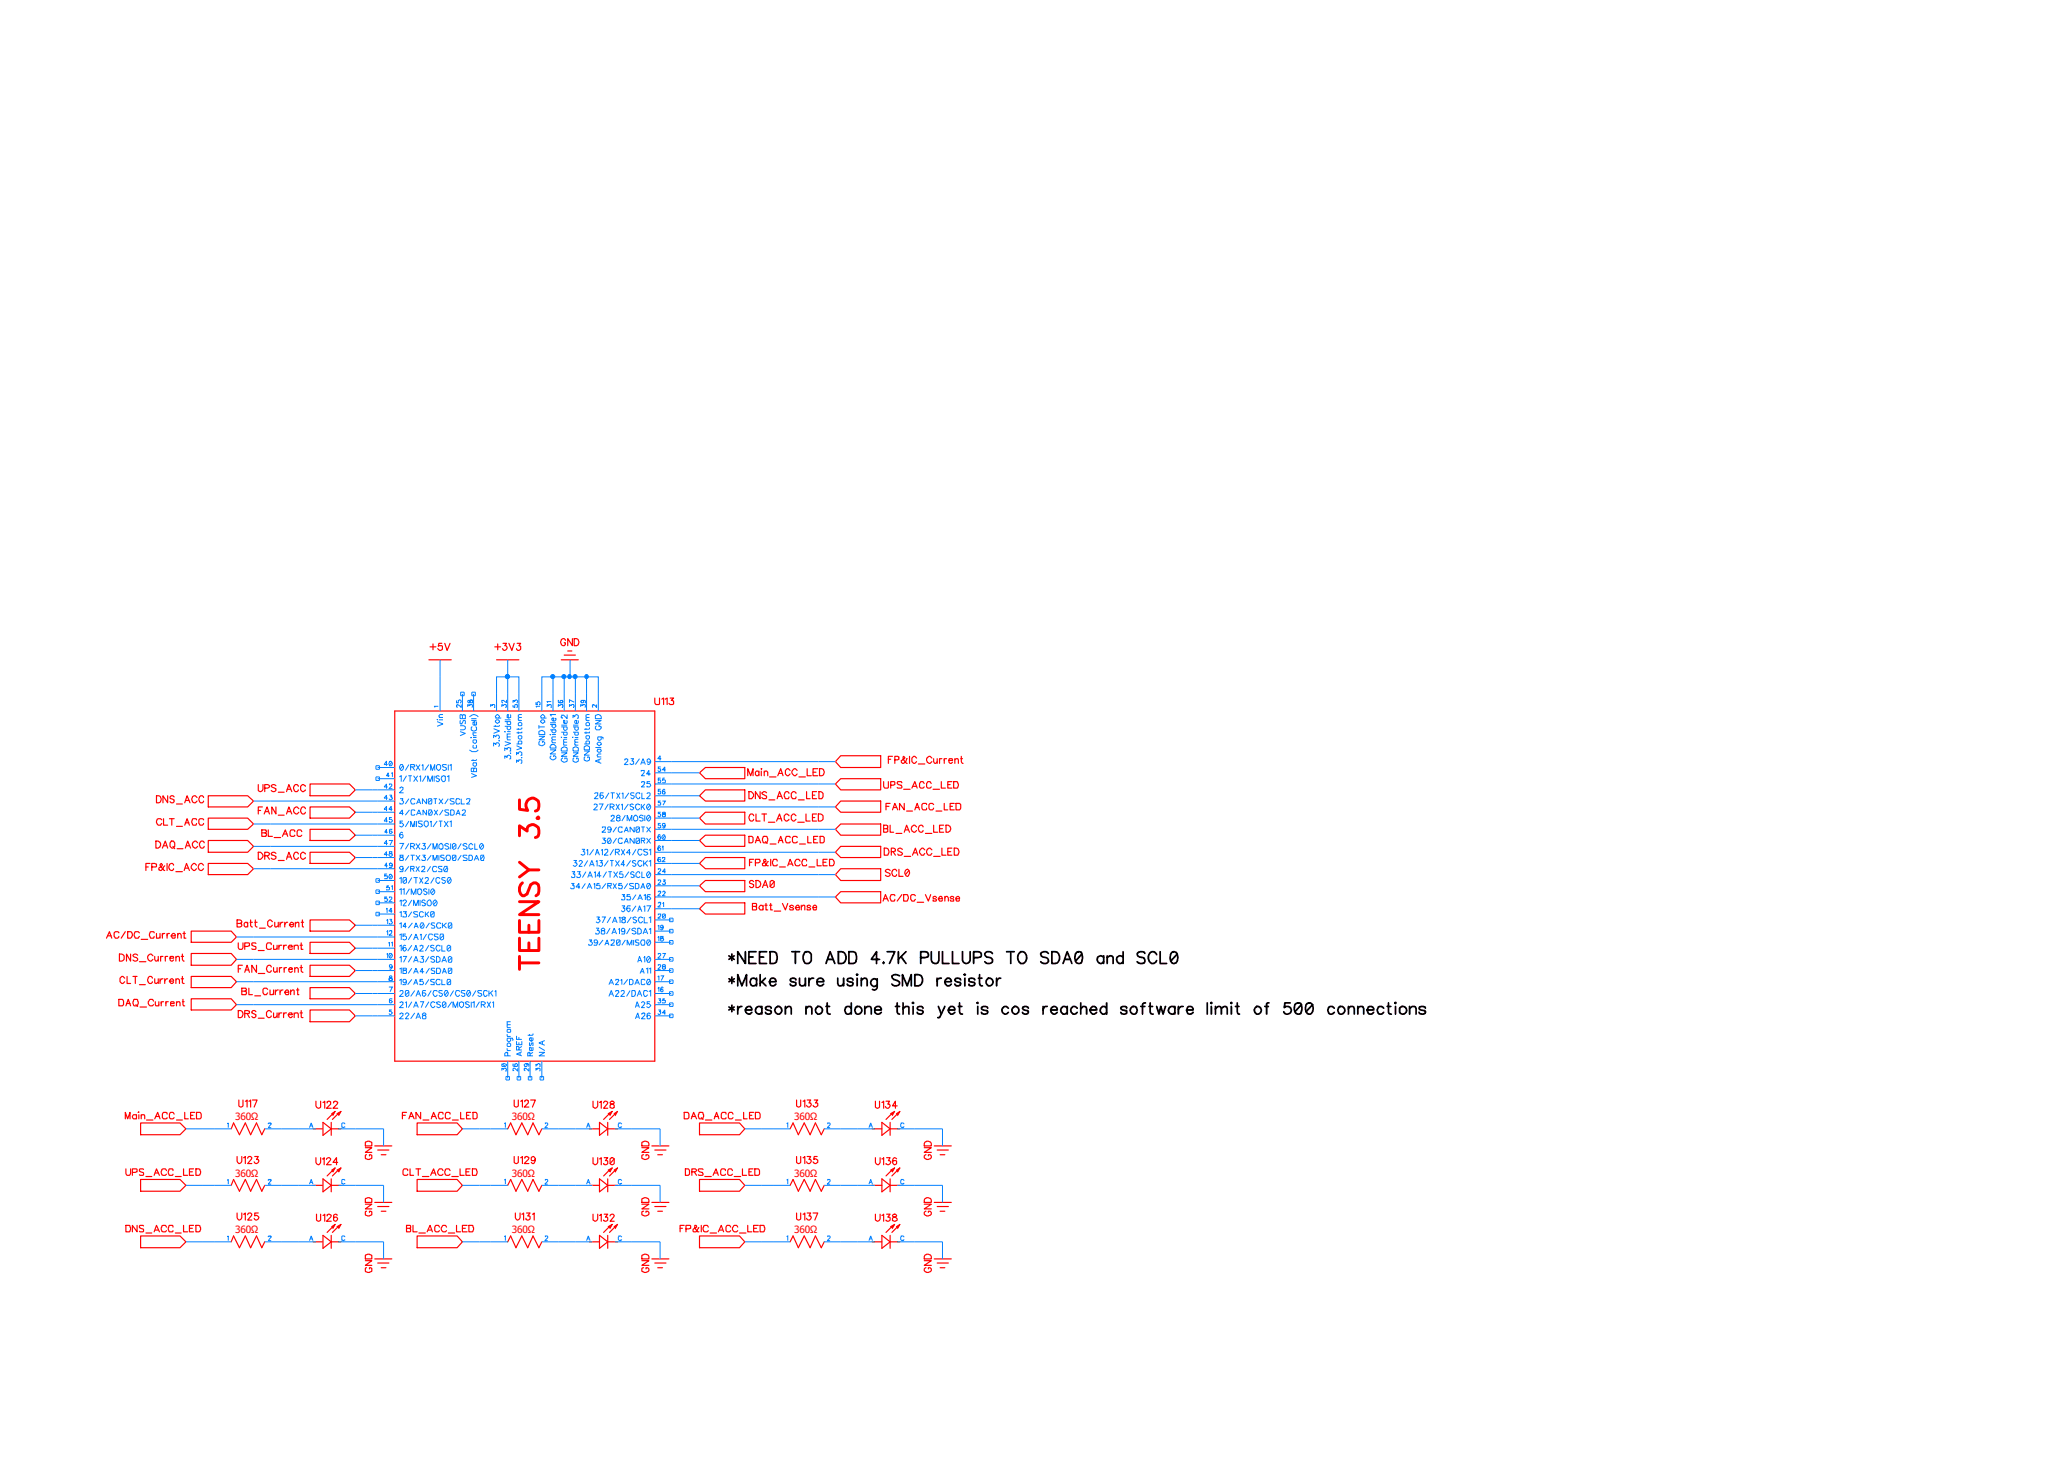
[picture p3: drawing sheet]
<svg xmlns="http://www.w3.org/2000/svg" width="297mm" height="210mm" viewBox="0 0 297 210" stroke-linecap="round" stroke-linejoin="round" font-family="sans-serif">
<defs><g id="words">
<g font-size="1.4" fill="#f00">
<text x="33.9" y="161.1">360Ω</text>
<text x="73.7" y="161.1">360Ω</text>
<text x="114.3" y="161.1">360Ω</text>
<text x="33.9" y="169.3">360Ω</text>
<text x="73.7" y="169.3">360Ω</text>
<text x="114.3" y="169.3">360Ω</text>
<text x="33.9" y="177.4">360Ω</text>
<text x="73.7" y="177.4">360Ω</text>
<text x="114.3" y="177.4">360Ω</text>
</g>
</g></defs>
<path d="M0 -.1h297v210h-297z" fill-rule="evenodd" fill="#fff" stroke="#fff" stroke-width=".25"/>
<g fill="none" stroke="#000" stroke-width=".25">
<path d="M104.9 137.5l.8 .5M105.3 137.3v.9M105.7 137.5l-.8 .5M107.3 136.9v1.7l-1.1-1.7v1.7M107.8 137.7h.6M108.8 136.9h-1v1.7h1M109.3 137.7h.6M110.3 136.9h-1v1.7h1M110.8 136.9h.5l.5 .3v.7v.5l-.2 .1-.8 .1zM114 136.9h1.1M114.5 136.9v1.7M115.8 137a.6 .6 0 0 1 .7 0 .6 .6 0 0 1 .3 .6 .78 .78 0 0 1-.5 1h-.3a1.1 1.1 0 0 1-.2-1.6z"/>
<path d="M118.9 138.6l.6-1.7 .6 1.7M119.1 138h.8M120.6 136.9a.88 .88 0 0 1 1.2 .9 .88 .88 0 0 1-1.2 .8zM122.2 136.9h.6l.4 .3 .1 .7-.1 .5-.2 .1-.8 .1zM126.6 138h-1.2l.8-1.1v1.7M127.1 138.5l.1-.1v.2zM127.7 136.9h1.1l-.8 1.7M129.3 136.9v1.7M129.7 137.7l.7 .9M130.4 136.9l-1.1 1.1M132.5 137.8l1-.1a.47 .47 0 0 0-.3-.8h-.7v1.7M134 136.9v1.2a.55 .55 0 0 0 .6 .5 .55 .55 0 0 0 .5-.5v-1.2"/>
<path d="M135.6 136.9v1.7h1M137.1 136.9v1.7h.9M138.5 136.9v1.2a.55 .55 0 0 0 .6 .5 .55 .55 0 0 0 .5-.5v-1.2M140.1 137.8l1-.1a.47 .47 0 0 0-.3-.8h-.7v1.7M142.8 137.2a.59 .59 0 0 0-.6-.3 .59 .59 0 0 0-.5 .4l.3 .4 .5 .1a.43 .43 0 0 1 .3 .3 .43 .43 0 0 1-.1 .4 .67 .67 0 0 1-1-.1M144.9 136.9h1.1M145.5 136.9v1.7M146.6 137.2l.2-.2a.76 .76 0 0 1 .9 .3 .76 .76 0 0 1 0 .9 .57 .57 0 0 1-.9 .3 1.01 1.01 0 0 1-.2-1.3zM150.9 137.2a.61 .61 0 0 0-.6-.3 .61 .61 0 0 0-.5 .4l.1 .3 .6 .2a.43 .43 0 0 1 .4 .4 .43 .43 0 0 1-.4 .4h-.3l-.4-.2M151.4 136.9a.88 .88 0 0 1 1.1 .9 .88 .88 0 0 1-1.1 .8zM153 138.6l.6-1.7 .7 1.7M153.2 138h.8"/>
<path d="M154.9 137a.48 .48 0 0 1 .8 .3 1.69 1.69 0 0 1-.1 1.2 .58 .58 0 0 1-.8-.2 1.33 1.33 0 0 1 .1-1.3zM155.7 137.3l-.9 1M158.8 137.7a.53 .53 0 0 0-.7-.1 .53 .53 0 0 0 0 .8 .53 .53 0 0 0 .7 0M158.8 137.5v1.1M159.3 137.8l.4-.3 .4 .1 .1 1M159.3 137.5v1.1M161.6 137.7a.54 .54 0 0 0-.7-.1 .54 .54 0 0 0-.1 .7 .54 .54 0 0 0 .7 .2l.1-.1M161.6 136.9v1.7M164.8 137.2a.61 .61 0 0 0-.6-.3 .61 .61 0 0 0-.5 .4l.1 .3 .9 .3 .1 .5a.67 .67 0 0 1-1.1 0M166.5 137.3a.61 .61 0 0 0-.8-.4 .61 .61 0 0 0-.4 .7 .73 .73 0 0 0 .1 .8 .73 .73 0 0 0 .8 .1l.3-.3M167 136.9v1.7h.9M168.7 137l.3-.1a.91 .91 0 0 1 .4 1.4l-.2 .2-.4 .1a1.13 1.13 0 0 1-.1-1.6z"/>
<path d="M169.4 137.3l-.9 1M104.9 140.8l.8 .4M104.9 144.9l.8 .4M105.3 140.6v.9M105.3 144.6v1M105.7 140.8l-.8 .4M105.7 144.9l-.8 .4M106.2 141.8v-1.6l.6 1.6 .6-1.6v1.6M106.2 144.8v1.1M106.8 144.8a.55 .55 0 0 0-.6 .5M107.3 145.3h.9v-.2a.43 .43 0 0 0-.7-.2 .52 .52 0 0 0-.1 .8 .52 .52 0 0 0 .8-.1M108.9 141a.52 .52 0 0 0-.8-.2 .52 .52 0 0 0-.1 .8l.1 .1a.52 .52 0 0 0 .8-.1"/>
<path d="M108.9 140.7v1.1M109.4 140.2v1.6M109.6 145a.51 .51 0 0 0-.7 0 .51 .51 0 0 0 0 .7 .51 .51 0 0 0 .7-.1M109.6 141.2l.6 .6M109.6 144.8v1.1M110.2 140.7l-.8 .8M110.7 141.2h1a.47 .47 0 0 0-.5-.5 .47 .47 0 0 0-.5 .5l.2 .5a.52 .52 0 0 0 .8-.1M111 145a.46 .46 0 0 0-.4-.2 .46 .46 0 0 0-.4 .2l.2 .3 .5 .1 .1 .2a.46 .46 0 0 1-.4 .3 .46 .46 0 0 1-.4-.3M113 145.1l.5-.3 .3 .1 .1 1M113 144.8v1.1M114.6 141a.46 .46 0 0 0-.5-.3 .46 .46 0 0 0-.4 .3l.3 .2 .5 .1 .1 .3a.46 .46 0 0 1-.5 .3 .46 .46 0 0 1-.4-.3M115.1 140.7v1l.5 .1 .3-.3"/>
<path d="M115.9 140.7v1.1M116 145.1l.3-.3 .5 .1v1M116 144.8v1.1M116.4 140.7v1.1M117.1 140.7a.57 .57 0 0 0-.7 .5M117.6 141.2h.9a.48 .48 0 0 0-.5-.5 .48 .48 0 0 0-.4 .6 .49 .49 0 0 0 .4 .5 .49 .49 0 0 0 .5-.2M117.6 144.9a.52 .52 0 0 1 .7 .2 .52 .52 0 0 1-.2 .7 .52 .52 0 0 1-.7-.2 .55 .55 0 0 1 .2-.7zM118.9 144.8h.5M119 144.3v1.3l.1 .2 .4 .1M120.6 140.7v1l.5 .1 .3-.3M121.4 140.7v1.1M122.5 145a.52 .52 0 0 0-.7-.1 .52 .52 0 0 0-.1 .7l.1 .2a.52 .52 0 0 0 .7-.2"/>
<path d="M122.5 144.3v1.6M122.8 141a.46 .46 0 0 0-.5-.3 .46 .46 0 0 0-.4 .3l.3 .2 .5 .1 .1 .3a.46 .46 0 0 1-.5 .3 .46 .46 0 0 1-.4-.3M123.2 144.9a.55 .55 0 0 1 .8 .4 .55 .55 0 0 1-.8 .5 .72 .72 0 0 1 0-.9zM123.4 140.1v.1v.1l-.1-.1zM123.4 140.7v1.1M124 141.1l.4-.4 .3 .1 .1 1M124 140.7v1.1M124.5 145.1l.4-.3 .4 .1 .1 1M124.5 144.8v1.1M125.9 145.3h.9a.48 .48 0 0 0-.5-.5 .48 .48 0 0 0-.4 .6 .49 .49 0 0 0 .4 .5 .49 .49 0 0 0 .5-.3M126.2 140.8v1.3a.43 .43 0 0 1-.6 .2M126.2 141.1a.51 .51 0 0 0-.7-.1 .51 .51 0 0 0 0 .7 .51 .51 0 0 0 .7 0"/>
<path d="M128.9 144.8h.6M129.1 144.3v1.3l.1 .2 .3 .1M129.5 140.4a.94 .94 0 0 0-1.1 0v.3l.2 .2 .5 .2a.45 .45 0 0 1 .4 .5 .7 .7 0 0 1-1.1 0M129.9 141.8v-1.6l.7 1.6 .5-1.6v1.6M130 145.1l.4-.3 .4 .1v1M130 144.3v1.6M131.3 144.3l.1-.1 .1 .1-.1 .1zM131.4 144.8v1.1M131.7 140.2h.5a.83 .83 0 0 1 .6 .8 .83 .83 0 0 1-.6 .8h-.5zM132.8 145a.46 .46 0 0 0-.4-.2 .46 .46 0 0 0-.4 .2l.2 .3 .6 .1v.2a.46 .46 0 0 1-.4 .3 .46 .46 0 0 1-.4-.3M134.9 140.7v1.1M135 144.8l.5 1.1-.3 .5h-.2"/>
<path d="M135.5 140.7a.47 .47 0 0 0-.6 .5M136 141.2h.9a.47 .47 0 0 0-.5-.5 .47 .47 0 0 0-.4 .5v.1a.49 .49 0 0 0 .3 .5 .49 .49 0 0 0 .6-.2M136 144.8l-.5 1.1M136.5 145.3h.9a.47 .47 0 0 0-.5-.5 .47 .47 0 0 0-.4 .5v.1a.49 .49 0 0 0 .3 .5 .49 .49 0 0 0 .6-.3M137.9 144.8h.5M138.1 144.3v1.3l.1 .2 .3 .1M138.3 141a.47 .47 0 0 0-.5-.3 .47 .47 0 0 0-.4 .3 .72 .72 0 0 0 .8 .3l.1 .3a.47 .47 0 0 1-.5 .2 .47 .47 0 0 1-.4-.2M138.8 140.2l.1-.1v.1v.1zM138.9 140.7v1.1M140.3 141a.6 .6 0 0 0-.9-.2v.4l.8 .1 .1 .3a.6 .6 0 0 1-.9 .1v-.1M140.7 144.2v.2l-.1-.1zM140.7 144.8v1.1"/>
<path d="M140.8 140.7h.5M141 140.2v1.3l.1 .2 .3 .1M142.2 140.8a.52 .52 0 0 1 .6 .2 .52 .52 0 0 1-.1 .7 .52 .52 0 0 1-.7-.1 .55 .55 0 0 1 .2-.8zM142.2 145a.54 .54 0 0 0-1 0 .76 .76 0 0 0 .9 .4l.1 .2a.54 .54 0 0 1-1 0M143.4 140.7v1.1M144 140.7a.55 .55 0 0 0-.6 .5M145.1 145a.51 .51 0 0 0-.7 0 .51 .51 0 0 0 0 .7 .51 .51 0 0 0 .7-.1M148 145a.47 .47 0 0 0-.4-.2 .47 .47 0 0 0-.4 .2 .72 .72 0 0 0 .7 .4l.1 .2a.47 .47 0 0 1-.4 .3 .47 .47 0 0 1-.4-.3M150.1 144.8v1.1M150.7 144.8l-.4 .1-.2 .4M151.2 145.3h.9a.47 .47 0 0 0-.4-.5 .47 .47 0 0 0-.5 .5 .51 .51 0 0 0 .3 .5 .51 .51 0 0 0 .6-.2M153.6 145a.53 .53 0 0 0-.8 0 .53 .53 0 0 0 .1 .8 .45 .45 0 0 0 .7-.2"/>
<path d="M153.6 144.8v1.1M155 145a.53 .53 0 0 0-.8 0 .53 .53 0 0 0 .1 .8 .45 .45 0 0 0 .7-.2M155.5 145.1l.4-.3 .4 .1 .1 1M155.5 144.3v1.6M156.9 145.3h.9a.47 .47 0 0 0-.4-.5 .47 .47 0 0 0-.5 .5v.1a.49 .49 0 0 0 .3 .5 .49 .49 0 0 0 .6-.3M159.3 145a.53 .53 0 0 0-.9 0 .53 .53 0 0 0 .2 .8 .45 .45 0 0 0 .7-.2M159.3 144.3v1.6M162.1 145v-.1a.6 .6 0 0 0-.8 .1 .76 .76 0 0 0 .8 .4v.4a.6 .6 0 0 1-.8-.2M164.2 144.8h.6M164.8 144.3l-.3 .1-.1 .1v1.4M165.4 144.8h.5M165.5 144.3v1.3l.1 .2 .3 .1"/>
<path d="M166.5 144.8l.3 1.1 .2-1.1 .4 1.1 .3-1.1M169.1 145a.53 .53 0 0 0-.9 .1 .53 .53 0 0 0 .4 .8l.4-.1 .1-.2M169.1 144.8v1.1M169.6 144.8v1.1M170.3 144.8a.57 .57 0 0 0-.7 .5M170.8 145.3h.9a.47 .47 0 0 0-.5-.5 .47 .47 0 0 0-.4 .5l.1 .5a.52 .52 0 0 0 .8-.2M173.7 144.3v1.6M174.3 144.2l.1 .1-.1 .1-.1-.1zM174.3 144.8v1.1M174.9 145.1l.4-.3 .4 .1 .1 1M174.9 144.8v1.1M175.8 145.1l.4-.3 .3 .1 .1 1"/>
<path d="M177.1 144.3l.1-.1 .1 .1-.1 .1zM177.2 144.8v1.1M177.8 144.8h.5M178.1 144.3v1.3v.2l.3 .1M180.6 145a.51 .51 0 0 1 .8 0 .51 .51 0 0 1 0 .7 .51 .51 0 0 1-.8-.1l-.1-.2zM182 144.8h.5M182.6 144.3l-.3 .1v1.5M185.7 144.3h-.8l-.1 .7a.58 .58 0 0 1 .9-.1 .58 .58 0 0 1-.1 .9 .58 .58 0 0 1-.9-.2M186.5 144.4a.52 .52 0 0 1 .8 .1 1.62 1.62 0 0 1-.1 1.3 .66 .66 0 0 1-.8-.1 .66 .66 0 0 1-.1-.7l.1-.5zM187.3 144.5l-.9 1.1M188 144.5a.55 .55 0 0 1 .9 0 1.11 1.11 0 0 1-.3 1.4h-.2a.91 .91 0 0 1-.4-1.4zM188.9 144.5l-.9 1.1"/>
<path d="M192 145a.52 .52 0 0 0-.7-.1 .52 .52 0 0 0-.1 .7l.1 .2a.52 .52 0 0 0 .7-.2M192.7 144.9a.55 .55 0 0 1 .8 .4 .55 .55 0 0 1-.8 .5 .72 .72 0 0 1 0-.9zM194.1 145.1l.3-.3 .4 .1 .1 1M194.1 144.8v1.1M195.4 145.1l.3-.3 .5 .1 .1 1M195.4 144.8v1.1M196.8 145.3h.9a.47 .47 0 0 0-.5-.5 .47 .47 0 0 0-.4 .5l.1 .5a.52 .52 0 0 0 .8-.2M199.1 145a.52 .52 0 0 0-.7-.1 .52 .52 0 0 0-.1 .7l.1 .2a.52 .52 0 0 0 .7-.2M199.6 144.8h.6M199.8 144.3v1.3l.1 .2 .3 .1M200.7 144.3l.1-.1 .1 .1-.1 .1zM200.8 144.8v1.1"/>
<path d="M201.6 144.9a.55 .55 0 0 1 .8 .1 .55 .55 0 0 1-.2 .8 .55 .55 0 0 1-.8-.2v-.6zM202.9 145.1l.4-.3 .4 .1 .1 1M202.9 144.8v1.1M205.1 145a.54 .54 0 0 0-.9 0 .76 .76 0 0 0 .9 .4v.2a.54 .54 0 0 1-.9 0"/>
<circle cx="112" cy="145.3" r=".53"/>
<circle cx="146.1" cy="145.3" r=".53"/>
<circle cx="163.2" cy="145.3" r=".53"/>
</g>
<g fill="none" stroke="#0080ff" stroke-width=".14">
<path d="M63.3 94.9v7.4M66.3 99.6h.5v.5h-.5zM66.5 99.8v2.5M67.9 99.6h.5v.5h-.5zM68.2 99.8v2.5M73.1 94.9v7.4M79.6 97.4v4.9M81.2 97.4v4.9M82 97.4h-4v4.9M82 97.4h4.1v4.9M82 94.9v2.5M82.8 97.4v4.9"/>
<path d="M84.4 97.4v4.9M36.5 115.2h20.3M36.5 118.5h20.3M51.1 113.6h5.7M51.1 116.9h5.7M54.1 110.2h.5v.5h-.5zM54.1 111.8h.5v.5h-.5zM54.4 110.4h2.4M54.4 112h2.4M55.7 116.4h-.4l.3-.4v.7M55.8 110h-.5l.3-.5v.7M55.8 113.2h-.5l.3-.4v.7"/>
<path d="M55.8 114.8h-.5l.3-.4v.7M55.8 118.1h-.5l.3-.5v.7M55.8 119.7h-.4l.2-.4v.6M56 109.6l.2-.1a.35 .35 0 0 1 .3 .4 .35 .35 0 0 1-.5 .3v-.3zM56 111.6h-.4l.3-.4v.6M56 113v-.2l.4 .1v.1l-.4 .5h.5M56 114.4h.4l-.2 .3h.2a.25 .25 0 0 1-.1 .3 .25 .25 0 0 1-.3-.1M56.3 111.3l.2-.1v.6M56.4 117.6h-.4v.4a.22 .22 0 0 1 .3-.1 .22 .22 0 0 1 .1 .3 .22 .22 0 0 1-.3 .1l-.1-.1M56.4 119.4l-.1-.1a.3 .3 0 0 0-.3 .3 .3 .3 0 0 0 .3 .3l.2-.2-.2-.1h-.2l-.1 .1M56.4 109.7l-.4 .4M56.5 116.4h-.5l.3-.4v.7"/>
<path d="M57.5 111.8l.2-.2v.9M57.6 113.5a.23 .23 0 0 1 .3-.3 .23 .23 0 0 1 0 .4l-.4 .5h.6M57.6 114.9h.4l-.2 .3h.1a.31 .31 0 0 1 .1 .4 .31 .31 0 0 1-.4 .1l-.1-.2M57.7 110h.1a.45 .45 0 0 1 .3 .4 .45 .45 0 0 1-.4 .4l-.1-.1a.52 .52 0 0 1 .1-.7zM58 118.1h-.4v.4l.1-.1a.3 .3 0 0 1 .4 .3 .3 .3 0 0 1-.4 .3l-.2-.2M58 119.8l-.2-.1a.43 .43 0 0 0-.3 .5 .43 .43 0 0 0 .3 .4l.2-.2-.1-.3h-.2l-.2 .2M58 110.2l-.4 .5M58.1 117h-.6l.4-.5v.8M58.5 111.6l-.5 .9M58.8 111.6h.5M58.8 110l-.5 .8M58.8 114.9l-.5 .8"/>
<path d="M58.8 118.1l-.5 .9M58.9 116.5l-.6 .8M59 111.6v.9M59.1 110.3h.5l.1-.1-.1-.2h-.5v.8M59.1 119v-.9l.3 .9 .3-.9v.9M59.4 110.3l.3 .5M59.5 111.6l.6 .9M59.7 115.1a.32 .32 0 0 0-.4-.2 .32 .32 0 0 0-.2 .4l.2 .4h.3l.1-.2M59.7 116.7l-.1-.2-.4 .1v.6l.4 .1 .1-.2M59.9 110l.6 .8M59.9 115.7l.4-.8 .2 .8M59.9 117.3l.4-.8 .3 .8"/>
<path d="M59.9 118.1v.9M60 115.4h.5M60.1 111.6l-.6 .9M60.1 117h.4M60.4 111.8l.1-.2v.9M60.5 110l-.6 .8M60.7 110.2l.2-.2v.8M60.8 118.2l-.1-.1-.5 .1 .1 .3h.4l.1 .3a.34 .34 0 0 1-.6 0M61.1 118.2a.36 .36 0 0 1 .5 .1 .36 .36 0 0 1 0 .5 .31 .31 0 0 1-.4 .1 .31 .31 0 0 1-.2-.4zM61.3 111.6l-.5 .9M61.4 114.9v.8l-.6-.8v.8M61.4 116.5v.8l-.5-.8v.8"/>
<path d="M61.6 112.5v-.9l.3 .9 .3-.9v.9M61.6 115l.5-.1v.3a.3 .3 0 0 1 0 .4 .3 .3 0 0 1-.3 .1l-.2-.2zM61.7 116.5h.4a.42 .42 0 0 1 .1 .5 .42 .42 0 0 1-.3 .3h-.2l-.1-.4zM61.7 110l-.6 .8M61.9 118.3l.2-.2v.9M62 110.8v-.8l.2 .8 .4-.8v.8M62.1 115l-.5 .5M62.1 116.7l-.4 .5M62.4 114.9h.5M62.5 111.6v.9M62.5 116.5l.5 .8M62.7 114.9v.8"/>
<path d="M62.9 103.8l.9 .4-.9 .3M62.9 103.5l.1 .1zM62.9 118.1l-.6 .9M63 110a.43 .43 0 0 1 .4 .4 .43 .43 0 0 1-.3 .4 .52 .52 0 0 1-.1-.8zM63 116.5l-.5 .8M63.1 101.6h-.6l.1 .2M63.2 103.6h.6M63.2 103.2h.6M63.2 114.9l.6 .8M63.2 118.1h.5M63.2 111.7l-.1-.1-.4 .1 .1 .2 .4 .2v.2l-.1 .2h-.2l-.2-.2M63.4 118.1v.9"/>
<path d="M63.6 111.7a.36 .36 0 0 1 .5 0 .36 .36 0 0 1 0 .5v.1a.35 .35 0 0 1-.4 .1 .35 .35 0 0 1-.2-.5zM63.8 102.8h-.5l-.1 .2 .1 .2M63.8 114.9l-.6 .8M63.8 116.5l-.6 .8M63.9 118.1l.6 .9M64.3 110.1l-.1-.1-.5 .1 .1 .2 .4 .1 .1 .2a.33 .33 0 0 1-.5 .2l-.1-.1M64.3 111.8l.3-.2v.9M64.5 110v.8M64.5 114.9l-.5 .8M64.5 118.1l-.6 .9M64.6 116.6l-.1-.1-.5 .1 .2 .3h.3l.1 .2-.1 .2-.5-.1M64.8 110.2l.1-.2v.8"/>
<path d="M64.8 118.3l.1-.2v.9M64.9 116.5h.3l.2 .2v.4l-.2 .2h-.3zM65.4 115l-.1-.1-.5 .1 .1 .2 .5 .2-.1 .3-.5-.1M65.6 117.3l.4-.8 .2 .8M65.7 100.8v.3h.3v-.2a.22 .22 0 0 1 .2-.2 .22 .22 0 0 1 .2 .2l-.2 .2M65.7 117h.4M66.2 105.3l.8 .2-.8 .3M66.2 104.4h.5l.3 .2-.1 .3-.7 .1M66.2 115.1a.32 .32 0 0 0-.4-.2 .32 .32 0 0 0-.2 .4 .31 .31 0 0 0 .2 .4 .31 .31 0 0 0 .4-.2M66.3 103.6l-.1 .1 .1 .5h.2l.2-.6 .3 .1-.1 .5M66.3 102.8l.2 .1v.2l.2-.3 .3 .1v.5h-.8zM66.4 101.4v.4l-.4-.4h-.1h-.2v.3l.2 .1"/>
<path d="M66.4 114.9v.8h.5M66.5 116.7l.1-.2 .4 .1-.1 .3-.4 .4h.6M66.5 103.1v.3M67.1 115.1l.1-.2 .4 .1v.3l-.5 .4h.5M67.3 101.7v-.3l.3 .1a.23 .23 0 0 1 .3-.1 .23 .23 0 0 1 0 .4M67.4 100.8l-.1 .1 .1 .2h.2v-.3l.3-.1 .1 .4h-.3l-.1-.3zM67.6 107.9a.92 .92 0 0 0 1.2 0M67.6 103.1a.76 .76 0 0 1 1.2 0M67.7 106.1l.1 .1zM67.8 111.3l.8 .3-.8 .3M67.8 103.6h.8M67.8 103.4h.8"/>
<path d="M67.9 110.5h.2l.1 .2v-.2h.3l.1 .5h-.8zM68 104.6a.32 .32 0 0 0-.2 .3 .32 .32 0 0 0 .3 .3h.2a.32 .32 0 0 0 .3-.3 .32 .32 0 0 0-.2-.3M68.1 109.7h.5M68.1 106.1h.5M68.1 109.2v.3M68.1 105.8h.5M68.2 109.7l-.1 .4 .2 .2 .3-.2-.1-.4M68.2 107.2l-.1 .2a.26 .26 0 0 0 .3 .2 .26 .26 0 0 0 .2-.3l-.1-.1M68.2 110.7v.3M68.5 103.8l.1 .1-.1 .4-.4-.1v-.3l.2-.1v.5M68.6 109.2l-.1 .2h-.7M68.6 105.4h-.5v.3l.1 .1"/>
<path d="M70.6 101.7v-.3l.3 .1v-.1a.22 .22 0 0 1 .3 .1 .22 .22 0 0 1-.1 .3M71 107.4v-.5l.4 .2 .1-.2h.2a.33 .33 0 0 1 .1 .5h-.1M71 106.2v-.4l.4 .2 .1-.2h.2l.2 .2-.2 .3M71 104.8l.9 .4-.9 .3M71.3 104.3v.3M71.3 103.3h.8M71.4 103.6h.3l.2 .1v.2l-.4 .2-.2-.2zM71.5 102.3v-4.9h3.2v4.9M71.5 103.3a.27 .27 0 0 1-.1-.4 .27 .27 0 0 1 .4 0 .27 .27 0 0 1-.1 .4M71.8 106.5l.1 .1zM71.9 104.3l-.1 .2h-.8M72.2 101.7v-.3l.3 .1v-.1a.24 .24 0 0 1 .3 0 .24 .24 0 0 1 0 .4h-.1"/>
<path d="M72.6 109.1v-.4l.4 .3v-.3a.34 .34 0 0 1 .4 0 .34 .34 0 0 1 .1 .4l-.2 .1M72.6 108v-.4l.4 .2v-.2a.34 .34 0 0 1 .4 0 .34 .34 0 0 1 .1 .4h-.2M72.6 106.7l.9 .2-.9 .4M72.6 105.3h.1h-.1zM72.6 103.6h.9M72.6 104.5h.9M72.6 103.8h.9M72.9 100.7v.4l-.4-.3h-.3v.2l.2 .1M73 106.4h.5M73 105.3h.5M73.1 104.5l-.1 .3 .2 .2 .3-.2-.1-.3M73.1 103.8l-.1 .3a.27 .27 0 0 0 .3 .1 .27 .27 0 0 0 .2-.3l-.1-.1"/>
<path d="M73.4 108.4l.1-.1zM73.4 102.8l.1 .4-.3 .1-.2-.1v-.3l.2-.1v.5M73.5 106h-.5l.1 .4M73.5 105.6h-.5l.1 .4M73.8 101.4v.3l.3 .1a.24 .24 0 0 1 0-.4 .24 .24 0 0 1 .3 0l.1 .2-.2 .2M73.8 101.1v-.3l.3 .1a.22 .22 0 0 1 .2-.2 .22 .22 0 0 1 .2 .2l-.2 .2M74.3 109.7v-.4l.3 .3 .1-.3h.3l.1 .4-.2 .1M74.3 108.6v-.4l.3 .3v-.2l.2-.2 .3 .2v.3l-.2 .1M74.3 107.3l.8 .3-.8 .3M74.3 107h.8M74.6 103.6h.5M74.6 104.7v.3"/>
<path d="M74.6 105.3v.3M74.7 107l-.1-.1a.26 .26 0 0 1 .3-.3 .26 .26 0 0 1 .2 .3l-.1 .1M75 109l.1 .1zM75.1 105.3v.1h-.8M75.1 104.7v.1l-.2 .1h-.6M75.1 103.2l-.5 .1v.3h.2M75.1 102.8l-.5 .1v.2l.2 .1M77.1 101v.4h.3a.22 .22 0 0 1-.1-.3 .22 .22 0 0 1 .3-.1 .22 .22 0 0 1 .1 .3l-.1 .1M77.6 105.9h.8l-.8 .5h.8M77.6 105.3a.52 .52 0 0 1 .8 0v.4h-.8zM77.6 104.6h.8M77.6 104.3v.5"/>
<path d="M77.7 106.7l-.1 .1a.43 .43 0 0 0 .3 .5 .43 .43 0 0 0 .5-.4l-.2-.2h-.1v.2M77.7 101.6h-.6l.1 .2M77.8 103.3h.9M77.9 103.6h.3l.2 .1v.2l-.3 .2-.3-.2zM78 103.3a.27 .27 0 0 1-.1-.4 .27 .27 0 0 1 .4 0 .27 .27 0 0 1-.1 .4M78.7 101.7v-.3l.3 .1v-.1a.22 .22 0 0 1 .3 .1 .22 .22 0 0 1-.1 .3M79.2 107.9h.8l-.8 .6h.8M79.2 105.7v.1zM79.2 105h.8M79.2 104.2h.8M79.2 104h.8M79.3 108.7a.36 .36 0 0 0 0 .5 .36 .36 0 0 0 .5 0l.2-.1v-.2l-.2-.2h-.1v.2"/>
<path d="M79.3 107.1h.5l.2 .3v.2h-.8v-.2zM79.3 100.9h-.6l.1 .2M79.4 106.9h.6M79.4 105.7h.6M79.6 105h-.1a.29 .29 0 0 0 .1 .4 .29 .29 0 0 0 .4-.1v-.2l-.2-.1M79.6 104.2a.27 .27 0 0 0-.1 .5 .27 .27 0 0 0 .4 0 .27 .27 0 0 0-.1-.5M79.8 103.3l.2 .1a.3 .3 0 0 1-.3 .3 .3 .3 0 0 1-.3-.3l.3-.1v.4M80 106.4l-.6 .1v.2l.2 .2M80 106h-.5l-.1 .3 .2 .1M80 102.8h-.8l.1 .3M80.3 101.7v-.3l.3 .1v-.1a.24 .24 0 0 1 .3 0 .24 .24 0 0 1 0 .4M80.4 100.8h-.1l.1 .3h.5l.1-.2-.1-.1-.3 .1v.1l.2 .1"/>
<path d="M80.8 108.3h.8l-.8 .5h.8M80.8 106l.1 .1zM80.8 104.6h.8M80.8 105.3h.8M80.8 104.3h.8M80.9 107.6a.45 .45 0 0 1 .7 .1v.3h-.8zM81 109.1h-.1a.35 .35 0 0 0 0 .4 .35 .35 0 0 0 .4 .2l.3-.2v-.4h-.3v.1M81.1 107.2h.5M81.1 106.1h.5M81.2 105.3l-.1 .3a.27 .27 0 0 0 .3 .1 .27 .27 0 0 0 .2-.3l-.1-.1M81.2 104.6l-.1 .3 .2 .2 .3-.2-.1-.3M81.5 103.6l.1 .2a.28 .28 0 0 1-.3 .3 .28 .28 0 0 1-.2-.5h.2v.5"/>
<path d="M81.6 106.8h-.4l-.1 .1 .1 .3M81.6 106.4h-.5l.1 .4M81.6 102.8v.6l-.5-.5a.23 .23 0 0 0-.3 .1 .23 .23 0 0 0 .1 .3h.1M82 101.7v-.3l.2 .1a.2 .2 0 0 1 .3-.1 .2 .2 0 0 1 0 .3v.1M82.5 108.3h.7l-.7 .5h.7M82.5 107.6l.2-.1h.4l.1 .5h-.7zM82.5 106l-.1 .1zM82.5 103.3v-.4l.2 .2v-.1l.3-.2 .2 .2v.3l-.1 .1M82.5 104.6h.7M82.5 105.3h.7M82.5 104.3h.7M82.6 109.1a.32 .32 0 0 0-.1 .3 .32 .32 0 0 0 .2 .3h.3a.3 .3 0 0 0 .2-.3 .3 .3 0 0 0-.2-.3v.1"/>
<path d="M82.6 101l-.6-.3v.4M82.7 107.2h.5M82.7 106.1h.5M82.8 105.3l-.1 .2a.26 .26 0 0 0 .3 .3 .26 .26 0 0 0 .2-.4l-.1-.1M82.8 104.6l-.1 .3 .3 .2 .2-.2-.1-.3M83.1 103.6l.1 .2a.26 .26 0 0 1-.3 .3 .26 .26 0 0 1-.2-.4l.3-.1v.5M83.2 106.8l-.5 .1v.2l.2 .1M83.2 106.4h-.5v.3l.2 .1M83.6 101.7v-.3l.2 .1a.23 .23 0 0 1 .4-.1 .23 .23 0 0 1 0 .4M83.8 100.8l.2 .1v.1l-.3 .1-.1-.2 .1-.1h.5v.1v.2M84.1 108h.7l-.7 .6h.7M84.1 107h.7"/>
<path d="M84.2 107.4l.1-.1 .5 .1v.5h-.7zM84.2 108.9a.32 .32 0 0 0-.1 .3 .32 .32 0 0 0 .2 .3h.3a.3 .3 0 0 0 .2-.3 .3 .3 0 0 0-.2-.3v.2M84.3 103.6h.5M84.3 104.7v.3M84.3 105.3v.3M84.4 107l-.1-.1a.26 .26 0 0 1 .3-.3 .26 .26 0 0 1 .2 .3v.1M84.8 105.3v.1h-.7M84.8 104.7v.2h-.7M84.8 103.2l-.5 .1v.3h.2M84.8 102.8l-.5 .1v.2l.2 .1M85.5 115.8a.23 .23 0 0 1 .3-.1 .23 .23 0 0 1 .1 .3l-.5 .5h.6M85.6 114.2l.1-.1h.3v.3l-.5 .5h.6"/>
<path d="M85.7 103.6h.8l-.8 .6h.8M85.7 103a.48 .48 0 0 1 .6-.2 .48 .48 0 0 1 .2 .6h-.8zM85.7 107.5h.8M85.9 104.4a.36 .36 0 0 0-.1 .6 .36 .36 0 0 0 .6-.1l.1-.2v-.1l-.2-.2h-.1v.2M85.9 101.4v.4l-.3-.4h-.3v.4M85.9 108.9h.6M85.9 107.8h.6M86 106h.6l.2 .1v.3M86.1 107.8a.27 .27 0 0 0 .1 .5 .27 .27 0 0 0 .3-.3l-.1-.2M86.1 106.8h.3l.1 .1v.2l-.2 .2-.4-.2v-.2zM86.1 106l-.1 .4 .2 .1 .3-.1-.1-.4M86.2 115.7h.6l-.4 .8"/>
<path d="M86.2 109.3v.4M86.5 109.1l-.8 .4 .8 .3M86.5 108.5l-.5 .1-.1 .1 .2 .2M86.7 119.1v-.1a.26 .26 0 0 1 .3-.1 .26 .26 0 0 1 .1 .3l-.5 .5h.6M86.8 114.1h-.2a.43 .43 0 0 0-.2 .6l.2 .2 .3-.2-.2-.3h-.3v.2M87.5 115.7l-.5 .8M87.6 114.1l-.5 .8M87.8 116.1h.3l.3-.3-.3-.1h-.3v.8M87.9 114.1h.6M88 117.5a.23 .23 0 0 1 .3-.2 .23 .23 0 0 1 0 .4l-.4 .4h.6M88 119.2a.27 .27 0 0 1-.4 .2 .27 .27 0 0 1-.1-.4h.1a.38 .38 0 0 1 .4 .4 .38 .38 0 0 1-.5 .3v-.1M88.1 116.1l.3 .4"/>
<path d="M88.1 114.1v.8M88.6 115.7l.6 .8M88.7 114.1l.5 .8M88.7 119l-.5 .7M88.8 117.4h-.1l.1 .2a.33 .33 0 0 1 .4 .3v.1a.3 .3 0 0 1-.3 .1 .3 .3 0 0 1-.2-.3l.2-.2 .3-.1-.1-.2zM89.2 115.7l-.6 .8M89.2 114.1l-.5 .8M89.4 115.8l.2-.1v.8M89.5 114.2l.2-.1v.8M89.6 119.1a.32 .32 0 0 0-.4-.1 .32 .32 0 0 0-.2 .4 .31 .31 0 0 0 .2 .3 .31 .31 0 0 0 .4-.1M89.8 119.7l.4-.7 .2 .7M89.9 109.4a.23 .23 0 0 1 .3-.2 .23 .23 0 0 1 .1 .4l-.5 .4h.6"/>
<path d="M89.9 119.5h.4M90 117.3l-.5 .8M90.3 118.1v-.8l.3 .8 .3-.8v.8M90.4 115.7l-.6 .8M90.5 114.1l-.6 .8M90.8 109.1h.4l-.3 .4 .3 .1v.3l-.4 .1-.1-.2M91.2 115.8l-.2-.1-.3 .1 .1 .2 .4 .2v.1l-.2 .2h-.2l-.1-.2M91.3 114.1h-.1h-.4v.2l.4 .2 .1 .2-.2 .2h-.2l-.1-.2M91.3 119v.7l-.6-.7v.7M91.4 117.3a.42 .42 0 0 1 .4 .4 .42 .42 0 0 1-.4 .4 .6 .6 0 0 1 0-.8zM91.6 119h.3l.1 .3a.3 .3 0 0 1 0 .3 .3 .3 0 0 1-.3 .1l-.2-.1zM92 115.8a.41 .41 0 0 0-.6 .2 .41 .41 0 0 0 .5 .5l.1-.2"/>
<path d="M92 109.1l-.6 .9M92 119.1l-.5 .5M92.1 114.2a.34 .34 0 0 0-.4-.1 .34 .34 0 0 0-.2 .5 .3 .3 0 0 0 .3 .3 .3 .3 0 0 0 .3-.2M92.2 110l.3-.9 .4 .9M92.3 111v-.2h.4l-.1 .5-.3 .3h.5M92.3 112.6l.1-.1h.3l.1 .1-.1 .3-.4 .3h.5M92.3 115.7v.8M92.3 119h.5M92.4 114.1v.8h.4M92.4 109.7h.3M92.5 116l.3 .5M92.5 117.4l-.1-.1h-.2l-.2 .1v.2l.5 .2v.2l-.1 .1-.4-.1"/>
<path d="M92.5 119v.7M92.8 115.7l-.5 .6M92.8 117.3v.8M93 119l.6 .7M93.1 114.2a.24 .24 0 0 1 .4-.1 .24 .24 0 0 1 0 .4l-.5 .4h.6M93.1 115.8l.2-.1a.43 .43 0 0 1 .3 .4 .43 .43 0 0 1-.3 .4l-.1-.1a.4 .4 0 0 1-.1-.6zM93.2 117.4l.1-.1a.43 .43 0 0 1 .3 .4 .43 .43 0 0 1-.3 .4l-.1-.1a.41 .41 0 0 1 0-.6zM93.6 112.5h-.5v.3v-.1a.31 .31 0 0 1 .5 .1 .31 .31 0 0 1-.1 .4l-.5-.1M93.6 115.8l-.5 .5M93.6 117.4l-.5 .6M93.6 109.5l-.1 .2-.4-.1v-.3l.3-.2a.4 .4 0 0 1 .3 .6 .4 .4 0 0 1-.6 .2M93.6 111.4h-.6l.4-.6v.8"/>
<path d="M93.6 119l-.6 .7M94.2 109.6h26M94.2 111.2h6.5M94.2 112.8h26M94.2 114.5h6.5M94.2 116.1h26M94.2 117.7h6.5M94.2 119.3h26M95.1 110.3h-.4v.3a.22 .22 0 0 1 .4 .1 .22 .22 0 0 1-.1 .3 .22 .22 0 0 1-.3-.2M95.1 111.9h-.4v.4a.2 .2 0 0 1 .3 0 .2 .2 0 0 1 0 .3 .2 .2 0 0 1-.3-.1M95.1 113.6h-.4v.3a.2 .2 0 0 1 .3 0 .2 .2 0 0 1 0 .3 .2 .2 0 0 1-.3-.1M95.1 115.2h-.4v.3a.22 .22 0 0 1 .4 .1 .22 .22 0 0 1-.1 .3 .22 .22 0 0 1-.3-.1"/>
<path d="M95.1 116.9h-.4v.2a.22 .22 0 0 1 .4 .1 .22 .22 0 0 1-.1 .3 .22 .22 0 0 1-.3-.1M95.1 118.5h-.4v.2a.22 .22 0 0 1 .4 .1 .22 .22 0 0 1-.1 .3 .22 .22 0 0 1-.3-.1M95.2 109.1h-.5l.3-.4v.7M95.3 115.2h.5l-.4 .6M95.4 116.9l-.1 .1 .3 .1a.22 .22 0 0 1 .2 .3 .22 .22 0 0 1-.3 .1l-.2-.1v-.2l.4-.1 .1-.2zM95.7 111.9h-.3l-.1 .4a.23 .23 0 0 1 .4-.1 .23 .23 0 0 1 0 .4 .23 .23 0 0 1-.4-.1M95.7 113.7l-.1-.1a.38 .38 0 0 0-.3 .3 .38 .38 0 0 0 .2 .3h.2l.1-.1-.1-.2-.2-.1-.2 .3M95.8 110.8h-.5l.4-.5v.7M95.8 118.7l-.3 .2-.2-.1 .1-.3h.3l.1 .3-.1 .3h-.2h-.2M34 138h22.8M34 134.8h22.8M36.5 121.8h20.3"/>
<path d="M36.5 125h20.3M51.1 136.4h5.7M51.1 139.6h5.7M51.1 120.2h5.7M51.1 123.4h5.7M51.1 133.1h5.7M54.1 131.2h.5v.6h-.5zM54.1 126.4h.5v.5h-.5zM54.1 128h.5v.5h-.5zM54.1 129.6h.5v.5h-.5zM54.4 131.5h2.4M54.4 126.7h2.4"/>
<path d="M54.4 128.3h2.4M54.4 129.9h2.4M55.6 137.3l.2-.1v.7M55.6 134l.2-.1v.6M55.6 132.4l.2-.1v.6M55.6 130.8l.1-.1v.6M55.7 125.7h-.3v.4v-.1h.1a.22 .22 0 0 1 .3 .2 .22 .22 0 0 1-.3 .2h-.1v-.1M55.7 129h-.3v.3l.1-.1a.25 .25 0 0 1 .3 .3 .25 .25 0 0 1-.3 .2l-.1-.1M55.8 121.3h-.5l.3-.4v.7M55.8 123h-.5l.3-.5v.7M55.8 124.6h-.4l.2-.5v.7M55.9 135.7l.1-.1v.6"/>
<path d="M56 120.9h.5l-.4 .7M56 127.4h-.3l-.1 .3a.24 .24 0 0 1 .4 0 .24 .24 0 0 1 0 .3h-.4v-.1M56 137.2a.35 .35 0 0 1 .5 .2 .35 .35 0 0 1-.3 .5l-.2-.1v-.3zM56 134l.1-.1 .3 .1-.1 .3-.3 .2h.5M56 132.3h.4l-.2 .2h.1a.25 .25 0 0 1 .1 .4 .25 .25 0 0 1-.4 0M56 122.5v.3a.25 .25 0 0 1 .4 .1 .25 .25 0 0 1-.1 .3h-.2l-.1-.2 .4-.2v-.3zM56 125.8l.2-.1a.35 .35 0 0 1 .3 .5 .35 .35 0 0 1-.5 .2v-.2zM56 129.2v-.2l.4 .1v.2l-.4 .4h.5M56.3 135.7l.2-.1v.6M56.3 127.5l.2-.1v.6M56.4 137.3l-.4 .4M56.4 125.9l-.4 .4"/>
<path d="M56.5 139a.22 .22 0 0 1-.4 .1 .22 .22 0 0 1 0-.3h.2a.38 .38 0 0 1 .2 .3 .38 .38 0 0 1-.3 .4l-.2-.1M56.5 131.1h-.5l.3-.4v.6M56.5 124.4a.23 .23 0 0 1-.3 .2 .23 .23 0 0 1-.2-.4l.2-.1a.35 .35 0 0 1 .3 .5 .35 .35 0 0 1-.5 .2v-.1M57.5 139.4l.2-.1v.8M57.5 137.8l.2-.2v.8M57.5 136.2l.2-.2v.8M57.5 134.5l.2-.1v.8M57.5 132.9l.2-.1v.7M57.5 131.2h.2v.7M57.5 121.3h.6l-.4 .9M57.5 126.4l.2-.1v.8M57.5 128l.2-.1v.8"/>
<path d="M57.5 129.6l.2-.1v.8M57.6 123v.3a.36 .36 0 0 1 .4 .1 .36 .36 0 0 1 0 .4h-.4a.36 .36 0 0 1 0-.4 .36 .36 0 0 1 .4-.1v-.3zM58 139.3v.2l.5 .2-.1 .4h-.4a.36 .36 0 0 1 0-.4 .36 .36 0 0 1 .4-.2h.1l-.1-.2zM58 137.6h.5l-.4 .8M58 131.2h.5l-.2 .2a.27 .27 0 0 1 .2 .4 .27 .27 0 0 1-.3 .1h-.2v-.1M58 124.9v.1a.27 .27 0 0 1-.4 .1 .27 .27 0 0 1 0-.5 .27 .27 0 0 1 .4 .1v.6l-.1 .1h-.3v-.1M58 128l.2-.1v.8M58 129.7v-.1l.2-.1h.1l.2 .1-.5 .7h.5M58.1 126.3h.2a.3 .3 0 0 1 .2 .4v.2l-.3 .2-.2-.2zM58.4 136.1l-.1-.1a.47 .47 0 0 0-.3 .4 .47 .47 0 0 0 .3 .4l.2-.2-.1-.2-.3-.1-.1 .3M58.4 134.4h-.4v.3a.33 .33 0 0 1 .5 .1v.3a.33 .33 0 0 1-.5 0M58.5 133.3h-.5l.3-.5v.7"/>
<path d="M58.5 126.4l-.5 .5M58.8 121.3l-.5 .9M58.8 123l-.5 .8M58.8 124.6l-.5 .8M58.9 127.9l-.5 .8M59.1 121.8h.3l.3-.3-.3-.2h-.3v.9M59.1 125h.4l.1-.3-.5-.1v.8M59.1 123h.6M59.2 128.7v-.8l.3 .8 .4-.8v.8M59.3 139.3l-.5 .8M59.3 137.6l-.5 .8M59.3 136l-.6 .8"/>
<path d="M59.3 134.4l-.5 .8M59.3 131.2l-.5 .7M59.3 126.3l-.5 .8M59.3 129.5l-.5 .8M59.4 132.8l-.6 .7M59.4 121.8l.3 .4M59.4 123v.8M59.4 125l.2 .4M59.5 138.4l.4-.8 .3 .8M59.5 136.8l.4-.8 .2 .8M59.5 135.2l.4-.8 .3 .8M59.5 130.3v-.8l.4 .8 .3-.8v.8"/>
<path d="M59.5 126.3h.6M59.6 133.5l.3-.7 .3 .7M59.6 136.6h.4M59.7 139.8h.3M59.7 138.2h.3M59.7 134.9h.3M59.7 133.3h.4M59.9 121.3l.6 .9M59.9 123l.6 .8M59.9 124.6l.5 .8M59.9 126.3v.8M60.1 131.2h-.1h-.5l.2 .3 .4 .2-.1 .2-.5-.1"/>
<path d="M60.1 127.9a.39 .39 0 0 1 .6 .1 .39 .39 0 0 1-.1 .5 .31 .31 0 0 1-.4 .1 .31 .31 0 0 1-.1-.4zM60.4 124.6l-.5 .8M60.4 126.3l.5 .8M60.5 136.2a.22 .22 0 0 1 .3-.1 .22 .22 0 0 1 0 .3l-.4 .4h.6M60.5 134.5l.1-.1v.8M60.5 121.3l-.6 .9M60.5 123l-.6 .8M60.5 129.5v.8M60.5 137.6h.5l-.3 .3h.1a.28 .28 0 0 1 .1 .4 .28 .28 0 0 1-.4 .1v-.1M60.6 132.8h.3a.42 .42 0 0 1 .1 .4 .42 .42 0 0 1-.3 .3l-.2-.1a.52 .52 0 0 1 .1-.6zM60.7 124.8l.1-.2 .3 .1-.1 .4-.4 .3h.6M60.8 121.3h.4l-.2 .4 .2 .1a.28 .28 0 0 1-.1 .3 .28 .28 0 0 1-.4-.1"/>
<path d="M60.8 123h.4l-.2 .3 .2 .1v.3l-.4 .1-.1-.2M60.9 126.3l-.5 .8M61 131.3a.32 .32 0 0 0-.5-.1 .32 .32 0 0 0-.1 .4 .31 .31 0 0 0 .2 .3 .31 .31 0 0 0 .4-.1M61 132.9l-.5 .5M61 139.8h-.5l.3-.5v.8M61.2 126.4l.1-.1h.3v.3l-.5 .5h.6M61.2 129.6l-.2-.1h-.1l-.2 .1v.2l.5 .2v.2l-.2 .1-.3-.1M61.2 131.2v.7M61.4 134.4l-.5 .8M61.4 131.5l.3 .4M61.5 127.9h-.2h-.3v.2l.5 .3v.1l-.2 .2h-.2l-.1-.2M61.6 129.6a.31 .31 0 0 1 .4 0 .31 .31 0 0 1 .1 .4 .3 .3 0 0 1-.4 .3l-.2-.2z"/>
<path d="M61.7 137.6l-.5 .8M61.7 136l-.5 .8M61.7 131.2l-.5 .5M61.7 127.9v.8M61.8 139.3l-.5 .8M61.8 132.8l-.5 .7M62 131.2h.1h.4v.6l-.1 .1h-.2a.3 .3 0 0 1-.2-.4zM62 124.6l-.5 .8M62.1 128l.1-.1a.43 .43 0 0 1 .4 .4 .43 .43 0 0 1-.4 .4l-.1-.1a.4 .4 0 0 1 0-.6zM62.1 121.3l-.6 .9M62.1 123l-.6 .8M62.2 134.5l-.1-.1a.43 .43 0 0 0-.5 .4 .43 .43 0 0 0 .5 .4l.1-.2"/>
<path d="M62.3 122.2v-.9l.3 .9 .3-.9v.9M62.3 123.8v-.8l.3 .8 .3-.8v.8M62.4 129.6l.2-.1a.43 .43 0 0 1 .3 .4 .43 .43 0 0 1-.4 .4 .52 .52 0 0 1-.1-.7zM62.5 136.1l-.2-.1-.3 .1 .1 .2 .4 .2v.3h-.4l-.1-.1M62.5 131.2l-.5 .6M62.5 126.3l-.5 .8M62.5 128l-.4 .5M62.6 139.4l-.1-.1-.4 .1v.1l.5 .2-.1 .4-.4-.1M62.6 137.8l-.1-.1a.33 .33 0 0 0-.5 .1l.1 .1 .3 .1 .2 .2v.2h-.2h-.4M62.6 132.9l-.1-.1-.4 .1v.1l.5 .3-.1 .2-.4-.1M62.8 139.3h.4a.4 .4 0 0 1 .2 .4 .4 .4 0 0 1-.2 .4h-.4zM62.8 137.6a.43 .43 0 0 1 .5 .4 .43 .43 0 0 1-.5 .4z"/>
<path d="M62.8 124.8a.32 .32 0 0 0-.3-.2 .32 .32 0 0 0-.3 .3v.3a.32 .32 0 0 0 .3 .2 .32 .32 0 0 0 .3-.2M62.8 129.6l-.4 .5M63.1 134.5l-.1-.1-.5 .1 .1 .2 .4 .1 .1 .2a.33 .33 0 0 1-.4 .2l-.2-.1M63.2 121.6l.2-.3a.43 .43 0 0 1 .4 .5 .43 .43 0 0 1-.4 .4l-.2-.2zM63.2 123v.8M63.3 136.2v-.1a.41 .41 0 0 0-.6 .2 .41 .41 0 0 0 .5 .5l.1-.2M63.3 126.4a.36 .36 0 0 0-.5 0 .36 .36 0 0 0 0 .5l.2 .2h.2l.1-.3M63.4 134.4h.2a.3 .3 0 0 1 .2 .4v.3l-.3 .1-.2-.1zM63.4 132.9a.32 .32 0 0 0-.3-.1 .32 .32 0 0 0-.3 .2v.3a.32 .32 0 0 0 .3 .2 .32 .32 0 0 0 .3-.1M63.6 138.4l.3-.8 .4 .8M63.6 136v.8h.5M63.6 124.7v-.1l-.5 .1 .1 .3 .4 .1v.3l-.5-.1"/>
<path d="M63.7 132.8v.7M63.8 139.8h.4M63.8 138.2h.3M63.8 134.5l-.5 .6M63.8 133.1l.5 .4M63.9 123.1l-.1-.1-.4 .1v.2l.5 .2v.2l-.1 .1-.4-.1M64 124.6h.3l.1 .5-.1 .3-.4-.1a.52 .52 0 0 1 .1-.7zM64.1 126.3h-.1h-.4l.1 .3 .4 .2v.1l-.2 .2h-.1l-.2-.2M64.3 132.8l-.6 .5M64.3 136.2l.2-.2a.43 .43 0 0 1 .4 .4 .43 .43 0 0 1-.4 .4 .49 .49 0 0 1-.2-.6zM64.3 123a.38 .38 0 0 1 .6 .4 .38 .38 0 0 1-.6 .3l-.1-.4zM64.3 124.8l-.4 .5"/>
<path d="M64.5 126.3h.2a.45 .45 0 0 1 .2 .4 .45 .45 0 0 1-.3 .4l-.2-.2a.52 .52 0 0 1 .1-.6zM64.6 139.3l.4 .1v.5l-.1 .2h-.1a.3 .3 0 0 1-.3-.5zM64.6 137.7l.2-.1a.6 .6 0 0 1 .1 .8h-.2a.62 .62 0 0 1-.1-.7zM64.6 132.8h.2a.3 .3 0 0 1 .2 .4l-.1 .3h-.3l-.1-.1zM64.6 121.5a.34 .34 0 0 0-.6 0l.1 .2 .3 .1 .2 .1v.2l-.3 .1-.3-.1M64.9 136.2l-.6 .5M64.9 121.3v.9M64.9 126.4l-.5 .5M65 139.4l-.5 .5M65 137.8l-.5 .5M65 132.9l-.5 .5M65.1 121.5l.2-.2a.43 .43 0 0 1 .3 .5 .43 .43 0 0 1-.3 .4 .49 .49 0 0 1-.2-.7z"/>
<path d="M65.1 123.1l.4-.1 .1 .4a.3 .3 0 0 1 0 .3 .3 .3 0 0 1-.3 .1l-.2-.2zM65.6 121.5l-.5 .5M65.6 123.1l-.5 .5M66.4 121.3l-.5 .9M66.4 123l-.5 .8M67.2 121.5l-.1-.1a.33 .33 0 0 0-.5 .1l.1 .2 .4 .1 .1 .1v.2l-.1 .1-.5-.1M67.2 123.1l-.1-.1-.5 .1 .2 .3 .4 .1-.1 .3-.5-.1M67.5 123h.2a.4 .4 0 0 1 .3 .4 .4 .4 0 0 1-.3 .4h-.2zM68.1 121.6a.3 .3 0 0 0-.4-.3 .3 .3 0 0 0-.2 .4 .35 .35 0 0 0 .1 .4 .35 .35 0 0 0 .5-.1M68.2 123.8l.4-.8 .3 .8M68.3 121.3v.9h.4M68.4 123.5h.3"/>
<path d="M69.1 121.5l.2-.2a.43 .43 0 0 1 .3 .5 .43 .43 0 0 1-.3 .4l-.1-.1a.4 .4 0 0 1-.1-.6zM69.2 123.1l.4-.1 .1 .4-.1 .4h-.3zM69.5 121.5l-.4 .5M69.6 123.1l-.4 .5M82.2 127.1h.4l-.2 .3h.1a.28 .28 0 0 1 .1 .3 .28 .28 0 0 1-.4 .2l-.1-.2M82.3 125.4h.4l-.2 .3h.1a.31 .31 0 0 1 .1 .4 .31 .31 0 0 1-.4 .2l-.1-.2M82.5 123.8h.5l-.3 .3h.3a.31 .31 0 0 1-.1 .5 .31 .31 0 0 1-.4-.1M83.1 125.4h.4l-.2 .3h.2a.34 .34 0 0 1 0 .5 .34 .34 0 0 1-.4 .1l-.1-.2M83.3 124l.2-.2h.2l.1 .2-.5 .6h.5M83.5 127.6h-.6l.4-.5v.8M83.7 122.2h.5l-.3 .3 .3 .1v.3l-.3 .1-.2-.1M84.2 127.1l-.5 .8"/>
<path d="M84.3 125.4l-.5 .9M84.4 122.4l.2-.2v.8M84.5 127.9l.3-.8 .4 .8M84.6 126.3l.3-.9 .4 .9M84.6 123.8l-.5 .8M84.7 127.6h.3M84.8 135.2h.4l-.3 .3h.2l.2 .2-.2 .3h-.3l-.1-.2M84.8 126h.3M84.8 124.6l.4-.8 .3 .8M85 124.4h.3M85.4 127.2l.2-.1v.8M85.4 122.2l-.6 .8"/>
<path d="M85.5 125.6l.2-.2v.9M85.7 123l.2-.8 .4 .8M85.8 133.5h.4l-.3 .4h.3a.34 .34 0 0 1 0 .4 .34 .34 0 0 1-.4 .1l-.1-.2M85.8 124l.1-.2v.8M85.8 122.7h.4M85.9 131.9h.4l-.3 .4h.3a.31 .31 0 0 1-.1 .4 .31 .31 0 0 1-.4-.1M86 135.5a.27 .27 0 0 1-.4 .2 .27 .27 0 0 1 0-.5h.1a.39 .39 0 0 1 .3 .5 .39 .39 0 0 1-.5 .3v-.1M86.3 127.1h-.4v.3h.4l.1 .4-.5 .1v-.2M86.3 123.8h.4l-.3 .3h.2a.28 .28 0 0 1 0 .5 .28 .28 0 0 1-.4-.1M86.5 126h-.6l.4-.6v.9M86.5 122.4l.2-.2v.8M86.6 133.6l-.1 .2 .5 .2v.4h-.4a.31 .31 0 0 1 0-.4 .31 .31 0 0 1 .4-.1v-.2l-.1-.2z"/>
<path d="M86.6 131.9h.5l-.4 .9M86.7 120.6h.4l-.2 .2a.26 .26 0 0 1 .2 .3 .26 .26 0 0 1-.3 .2h-.2M86.8 135.2l-.6 .8M87 136l.4-.8 .2 .8M87 122.4l.1-.2h.3l.1 .3-.5 .5h.5M87.1 135.7h.4M87.2 127.1l-.6 .8M87.3 125.4l-.5 .9M87.5 127.4h.4l.1-.3h-.5v.8M87.5 120.6h.3a.42 .42 0 0 1 .2 .4 .42 .42 0 0 1-.4 .3h-.1a.52 .52 0 0 1 0-.7zM87.5 125.4h.6M87.5 123.8l-.5 .8"/>
<path d="M87.7 127.4l.3 .5M87.8 133.5l-.5 .9M87.8 125.4v.9M87.8 123.8h.5M87.9 131.9l-.5 .9M87.9 120.7l-.4 .6M88 135.4v-.2a.26 .26 0 0 1 .3 0 .26 .26 0 0 1 .1 .3l-.5 .5h.6M88.1 134.4l.3-.9 .3 .9M88.1 123.8v.8M88.1 132.8l.4-.9 .3 .9M88.2 134.1h.4M88.2 127.1l.5 .8"/>
<path d="M88.3 132.5h.3M88.3 125.4l.6 .9M88.3 122.2l-.5 .8M88.6 122.6l.5-.1 .1-.1-.1-.2h-.5v.8M88.6 123.8l.6 .8M88.7 135.3l.5-.1v.4a.3 .3 0 0 1 0 .3 .3 .3 0 0 1-.3 .1l-.2-.2zM88.7 127.1l-.5 .8M88.7 120.6l-.5 .7M88.8 122.6l.4 .4M88.9 125.4l-.6 .9M89 133.7l.2-.2v.9M89.1 132.1l.1-.2v.9"/>
<path d="M89.2 123.8l-.6 .8M89.2 135.3l-.5 .5M89.4 122.2l.5 .8M89.5 132l.2 .3h.1l.2 .1a.27 .27 0 0 1-.2 .3 .27 .27 0 0 1-.3-.1v-.1a.33 .33 0 0 1 .4-.2l.1-.3-.2-.1zM89.5 130.3h.4l-.2 .4h.1a.28 .28 0 0 1 0 .4 .28 .28 0 0 1-.4-.1M89.5 128.7h.4l-.2 .3h.2v.4l-.1 .1-.4-.1M89.5 127.1h-.4v.3a.34 .34 0 0 1 .4 0 .34 .34 0 0 1 0 .5h-.4l-.1-.2M89.6 125.4h-.4v.3h.4l.1 .5-.5 .1v-.2M89.6 120.7a.32 .32 0 0 0-.3-.1 .32 .32 0 0 0-.3 .2v.3a.32 .32 0 0 0 .3 .2 .32 .32 0 0 0 .3-.1M89.8 121.3l.4-.7 .2 .7M89.9 133.9l-.1 .1h-.3a.27 .27 0 0 1 0-.3 .27 .27 0 0 1 .4 0v.2a.34 .34 0 0 1 0 .3 .34 .34 0 0 1-.3 .2l-.1-.1M89.9 124.4h-.5l.3-.6v.8"/>
<path d="M89.9 121.1h.4M89.9 122.2l-.5 .8M90 135.2l-.5 .8M90.3 136v-.8l.3 .8 .3-.8v.8M90.3 127.1l-.5 .8M90.5 125.4l-.6 .9M90.7 130.4v-.1a.43 .43 0 0 0-.5 .4 .43 .43 0 0 0 .3 .5 .28 .28 0 0 0 .1-.5 .28 .28 0 0 0-.4 .1M90.7 128.7h-.4v.3a.34 .34 0 0 1 .4 0 .34 .34 0 0 1 0 .5l-.5-.1M90.7 133.5l-.5 .9M90.8 122.7h-.6l.4-.5v.8M90.8 123.8l-.6 .8M90.8 131.9l-.5 .9"/>
<path d="M91.2 127.2l-.1-.1-.5 .1 .2 .2 .4 .2-.1 .3-.5-.1M91.2 135.2v.8M91.3 125.6l-.2-.2h-.2l-.1 .2v.1l.5 .2v.3l-.2 .1-.3-.1M91.3 120.6v.7l-.6-.7v.7M91.4 127.1h.3a.4 .4 0 0 1 .3 .4 .4 .4 0 0 1-.3 .4h-.3zM91.5 133.7l-.1-.1a.33 .33 0 0 0-.5 .1l.1 .2 .4 .1 .1 .1v.2l-.1 .1-.5-.1M91.5 123.9l-.1-.1-.4 .1 .1 .2 .4 .2v.2l-.1 .1h-.2l-.2-.1M91.5 130.3l-.6 .9M91.5 128.7l-.5 .8M91.5 122.2l-.5 .8M91.6 132l-.2-.1-.3 .1 .1 .3 .4 .1v.2l-.2 .2h-.1l-.2-.2M91.6 120.6h.2a.3 .3 0 0 1 .2 .4l-.1 .3h-.3h-.1z"/>
<path d="M91.8 133.5a.43 .43 0 0 1 .5 .5 .43 .43 0 0 1-.5 .4zM91.8 131.2l.2-.9 .4 .9M91.8 129.5l.3-.8 .4 .8M91.8 138.4l.2-.8 .4 .8M91.9 138.2h.4M91.9 130.8h.4M91.9 135.3v-.1l-.5 .1 .1 .3 .4 .1v.3l-.5-.1M91.9 129.2h.4M92 120.7l-.5 .6M92.1 125.7a.3 .3 0 0 0-.3-.3 .3 .3 0 0 0-.3 .3 .35 .35 0 0 0 .2 .5 .35 .35 0 0 0 .4-.1M92.2 127.9l.3-.8 .3 .8M92.2 139.8h.4"/>
<path d="M92.3 135.3l.1-.1a.39 .39 0 0 1 .4 .2 .39 .39 0 0 1-.1 .5v.1a.41 .41 0 0 1-.5-.2 .41 .41 0 0 1 .1-.5zM92.3 120.9h.4l.1-.2-.5-.1v.7M92.3 127.6h.4M92.4 125.4v.9h.4M92.4 122.4l-.1-.2a.43 .43 0 0 0-.5 .4 .43 .43 0 0 0 .4 .4l.2-.2M92.4 124v-.1a.41 .41 0 0 0-.6 .2 .41 .41 0 0 0 .4 .5l.2-.2M92.5 132.1v-.1a.41 .41 0 0 0-.6 .3 .41 .41 0 0 0 .4 .5l.2-.3M92.5 134.4l.4-.9 .3 .9M92.5 120.9l.3 .4M92.6 130.5l.2-.2v.9M92.6 137.8l.2-.2v.8M92.6 123.8v.8"/>
<path d="M92.7 131.9v.9h.5M92.7 128.9l.2-.2v.8M92.7 134.1h.3M92.8 124.1l.4 .5M93 139.4l.2-.1v.8M93 130.3h.6l-.4 .9M93 120.6l.6 .7M93.1 135.3l.1-.1 .4 .1a.52 .52 0 0 1-.1 .7h-.3a.52 .52 0 0 1-.1-.7zM93.2 127.1l.4 .1a.52 .52 0 0 1-.1 .7h-.3a.51 .51 0 0 1 0-.8zM93.2 125.5l.1-.1a.43 .43 0 0 1 .3 .5 .43 .43 0 0 1-.4 .4 .51 .51 0 0 1 0-.8zM93.2 137.7l.1-.1a.43 .43 0 0 1 .3 .5 .43 .43 0 0 1-.4 .3 .51 .51 0 0 1 0-.7zM93.2 122.3l-.1-.1-.5 .1 .1 .2 .4 .1 .1 .2a.33 .33 0 0 1-.4 .2l-.2-.1"/>
<path d="M93.2 123.8l-.6 .6M93.4 133.7l.2-.2v.9M93.4 132.1l.2-.2v.9M93.4 139.4l.2-.1v.8M93.4 122.4l.2-.2v.8M93.4 124l.2-.2v.8M93.6 128.8v-.1h-.2a.43 .43 0 0 0-.3 .7l.4 .1 .1-.2-.2-.3-.3 .2M93.6 135.3l-.5 .5M93.6 127.2l-.5 .5M93.6 125.6l-.5 .5M93.6 137.8l-.5 .5M93.6 120.6l-.6 .7"/>
<path d="M94.2 138h2.4M94.2 139.6h2.4M94.2 120.9h6.5M94.2 122.6h26M94.2 124.2h6.5M94.2 129h26M94.2 125.8h26M94.2 130.7h6.5M94.2 127.4h6.5M94.2 135.6h2.4M94.2 134h2.4M94.2 132.3h2.4"/>
<path d="M94.7 134.9l.1-.2v.7M94.7 133.2l.1-.1v.7M94.7 131.7v-.2h.4v.3l-.4 .3h.4M94.7 130l.1-.2 .3 .1-.1 .3-.3 .3h.4M94.7 128.4l.1-.2 .3 .1v.2l-.4 .4h.4M94.7 126.8v-.2l.4 .1v.1l-.4 .5h.4M94.7 125.2v-.2l.4 .1v.1l-.4 .5h.4M94.7 137.3v-.1l.4 .1v.1l-.4 .5h.4M94.7 139v-.2l.4 .1v.1l-.4 .5h.4M95.1 134.7v.3h.2l.2 .1-.2 .3h-.1a.25 .25 0 0 1-.1-.3 .25 .25 0 0 1 .3-.1v-.3zM95.1 120.2l-.2-.1a.38 .38 0 0 0-.2 .3 .38 .38 0 0 0 .1 .3 .22 .22 0 0 0 .3-.1 .22 .22 0 0 0-.2-.3 .22 .22 0 0 0-.2 .2M95.1 121.8l-.2-.1a.38 .38 0 0 0-.2 .3 .38 .38 0 0 0 .1 .4 .22 .22 0 0 0 .3-.3 .22 .22 0 0 0-.3-.2l-.1 .3"/>
<path d="M95.1 123.5l-.1-.1a.34 .34 0 0 0-.3 .2 .34 .34 0 0 0 0 .4l.4-.1a.22 .22 0 0 0-.2-.3 .22 .22 0 0 0-.2 .2M95.2 121.8l.2-.1v.7M95.3 131.6l.2-.1a.3 .3 0 0 1 .3 .3 .3 .3 0 0 1-.4 .3zM95.3 130l.2-.2v.7M95.3 128.4l.2-.2 .3 .2-.5 .5h.5M95.3 137.2h.5l-.4 .7M95.3 138.9l.1 .1h.2a.22 .22 0 0 1 .2 .3 .22 .22 0 0 1-.3 .2l-.2-.1v-.3l.4-.1 .1-.1-.1-.1zM95.3 120.2l.2-.1 .2 .1 .1 .2-.1 .3h-.3a.33 .33 0 0 1-.1-.5zM95.3 123.5v-.1h.4v.2l-.5 .4h.6M95.4 133.3v.1l-.2 .1-.1-.1 .1-.3a.34 .34 0 0 1 .3 .3 .34 .34 0 0 1-.3 .4l-.1-.2M95.4 126.6h.4l-.3 .2h.2a.22 .22 0 0 1 0 .4 .22 .22 0 0 1-.4-.1M95.7 120.2l-.4 .5"/>
<path d="M95.8 125.4h-.5l.4-.4v.7M95.8 131.6l-.5 .4M96.4 132.1h.5v.5h-.5zM96.4 133.7h.5v.5h-.5zM96.4 135.3h.5v.5h-.5zM96.4 137.8h.5v.5h-.5zM96.4 139.4h.5v.5h-.5zM34 144.5h22.8M34 141.2h22.8M51.1 146.1h5.7M51.1 142.9h5.7M56 142h.5l-.4 .7"/>
<path d="M56.1 140.4l-.1 .2 .5 .2-.1 .3-.4-.1v-.3l.4-.1-.1-.2zM56.4 145.3h-.4v.3a.23 .23 0 0 1 .4 .1 .23 .23 0 0 1-.3 .3l-.1-.2M56.4 143.8l-.1-.1a.3 .3 0 0 0-.3 .3 .3 .3 0 0 0 .3 .3l.2-.2-.2-.2h-.2l-.1 .2M57.5 141.1l.2-.2v.8M57.6 146a.23 .23 0 0 1 .3-.3 .23 .23 0 0 1 0 .4l-.4 .5h.6M57.6 144.3a.22 .22 0 0 1 .3-.1 .22 .22 0 0 1 0 .3l-.4 .5h.6M57.6 142.7a.24 .24 0 0 1 .3-.2 .24 .24 0 0 1 0 .4l-.4 .5h.6M58.3 146l.2-.3h.2l.1 .2-.5 .7h.5M58.3 144.3l.2-.2v.9M58.4 142.5h.2a.3 .3 0 0 1 .2 .4v.3l-.3 .2-.2-.2zM58.5 141.2h-.1a.24 .24 0 0 1-.3 .2 .24 .24 0 0 1-.1-.3 .24 .24 0 0 1 .3-.2 .33 .33 0 0 1 .2 .4l-.2 .4h-.3v-.1M58.8 142.7l-.5 .5"/>
<path d="M59.3 144.1l-.5 .9M59.3 140.9l-.6 .8M59.5 145l.4-.9 .3 .9M59.5 141.7l.4-.8 .2 .8M59.5 140.1l.4-.8 .3 .8M59.6 141.4h.4M59.7 145.7l-.6 .9M59.7 144.7h.3M59.7 142.5l-.6 .9M59.9 146.6l.3-.9 .3 .9M59.9 143.4l.3-.9 .3 .9M60 146.3h.4"/>
<path d="M60 143h.4M60.5 144.1h.5l-.4 .9M60.9 140.9h-.4v.3a.31 .31 0 0 1 .4 0 .31 .31 0 0 1-.1 .5l-.4-.1M61 145.7l-.2 .3 .5 .2-.1 .4-.4-.1 .1-.4 .4-.1-.2-.3zM61.2 142.6v-.1h-.2a.43 .43 0 0 0-.2 .7l.2 .2 .3-.3-.2-.3h-.2l-.1 .2M61.7 144.1l-.5 .9M61.7 140.9l-.5 .8M62.1 142.5l-.5 .9M62.5 141v-.1l-.5 .1v.2l.5 .1v.4l-.5-.1M62.6 144.3v-.1a.41 .41 0 0 0-.6 .3 .41 .41 0 0 0 .4 .5l.2-.3M62.9 142.7l-.1-.2a.43 .43 0 0 0-.5 .4 .43 .43 0 0 0 .4 .5l.2-.3M63.3 141.1a.32 .32 0 0 0-.3-.2 .32 .32 0 0 0-.3 .3v.2a.32 .32 0 0 0 .3 .3 .32 .32 0 0 0 .3-.2"/>
<path d="M63.4 144.2l-.2-.1-.4 .1 .1 .3h.3l.2 .3a.34 .34 0 0 1-.6 0M63.6 140.9v.8h.5M63.7 144.3l.1-.2a.43 .43 0 0 1 .4 .4 .43 .43 0 0 1-.4 .5 .49 .49 0 0 1-.1-.7zM63.7 142.6l-.1-.1-.4 .1v.2l.5 .2v.2l-.2 .2h-.2l-.1-.2M63.7 140.1l.2-.8 .4 .8M64.1 142.5h.2a.45 .45 0 0 1 .2 .5 .45 .45 0 0 1-.3 .4l-.2-.2a.52 .52 0 0 1 .1-.7zM64.2 144.3l-.5 .5M64.4 140.9h.2a.3 .3 0 0 1 .3 .4l-.1 .4-.5-.1zM64.4 142.7l-.4 .5M64.9 141.1l-.6 .5M65 144.1l-.6 .9M65.2 145v-.9l.3 .9 .4-.9v.9"/>
<path d="M65.3 142.5l-.5 .9M66.1 142.7l-.1-.2a.43 .43 0 0 0-.5 .4 .43 .43 0 0 0 .5 .5l.1-.3M66.2 144.2a.36 .36 0 0 1 .5 .1 .36 .36 0 0 1-.1 .5 .31 .31 0 0 1-.4 0 .31 .31 0 0 1-.1-.3zM66.9 142.6v-.1l-.5 .1 .1 .2 .4 .1v.4l-.4 .1-.1-.2M67.3 142.5h.2a.45 .45 0 0 1 .2 .5 .45 .45 0 0 1-.3 .4l-.2-.2a.52 .52 0 0 1 .1-.7zM67.6 144.2l-.3-.1-.3 .1 .1 .3h.3l.2 .2a.33 .33 0 0 1-.5 .3l-.1-.2M67.6 142.7l-.4 .5M67.8 144.1v.9M68 144.3l.2-.2v.9M68.5 142.5l-.5 .9M69 144.1l-.5 .9M69.3 144.5h.3l.2-.2-.2-.2h-.3v.9"/>
<path d="M69.3 142.6v-.1l-.6 .1 .1 .2 .5 .1v.3a.34 .34 0 0 1-.6 0M69.5 144.5l.3 .5M70.1 142.7l-.1-.2a.39 .39 0 0 0-.4 .2 .39 .39 0 0 0 .1 .5l.1 .2h.1l.2-.3M70.1 144.1l.5 .9M70.4 142.5v.9M70.6 144.1l-.5 .9M70.6 142.8l.4 .6M70.9 144.3l.1-.2v.9M71 142.5l-.6 .5M71.2 142.7l.2-.2v.9M72.2 154v-.3l.3 .2v-.1a.24 .24 0 0 1 .3 0 .24 .24 0 0 1 0 .3h-.1M72.2 153.1l.4-.1 .3 .2a.38 .38 0 0 1-.3 .2 .38 .38 0 0 1-.4-.1z"/>
<path d="M72.3 153.1l.4 .3M72.8 154.9h.5v.5h-.5zM73 150.8v.3h.2M73 149.4h.7l.1 .1-.1 .2M73 148.8v.2l.2 .1M73 151.1h.5M73 149.1h.5M73 148.1h.5M73 147.8h.5M73.1 151.9v-.4l-.3-.1-.2 .2v.3h.9M73.1 149.4l-.1 .3 .2 .2 .3-.2-.1-.3M73.1 148.1l-.1 .3a.27 .27 0 0 0 .3 .1 .27 .27 0 0 0 .2-.3l-.1-.1"/>
<path d="M73.1 152.7v2.4M73.5 147.4h-.5l.1 .4M73.5 147h-.5l.1 .4M73.9 153.1h-.1a.35 .35 0 0 0 .3 .4 .35 .35 0 0 0 .4-.2 .21 .21 0 0 0-.3-.2 .21 .21 0 0 0 0 .3h.1M74.3 149.8v.5h.8v-.5M74.3 149v.5h.8M74.4 154.9h.5v.5h-.5zM74.5 153.7v.4l-.4-.4h-.2l-.1 .3h.2M74.7 151.1v-.5h-.4v.5h.8M74.7 149.2v.3M74.7 150v.3M74.7 152.7v2.4"/>
<path d="M74.8 151.5v.3M75.1 151.3l-.8 .4 .8 .2M75.1 150.6l-.4 .2M75.7 153l.2 .1-.1 .3h-.3l-.1-.1a.37 .37 0 0 1 .3-.3 .37 .37 0 0 1 .4 .2l-.1 .2M76 154.9h.5v.5h-.5zM76.1 153.7v.4l-.4-.4h-.2l-.1 .2 .2 .1M76.2 148.8v.2M76.3 151.9v-.4l-.1-.1-.3 .1v.4h.8M76.3 150h-.1l.1 .5 .2-.2v-.2l.2-.1-.1 .5M76.3 152.7v2.4M76.6 150.7h.1l-.1 .4h-.4v-.4h.3v.4M76.6 149.3l.1 .3-.2 .2-.3-.2v-.2l.3-.1v.5"/>
<path d="M76.7 148.7l-.1 .2h-.7M76.7 151.4l-.4 .3M77.1 154v-.3l.2 .2a.23 .23 0 0 1 .4-.2 .23 .23 0 0 1-.1 .4M77.1 153.4v-.3l.2 .2 .2-.3 .2 .1v.3h-.1M77.6 151.4h.8l-.8 .5h.8M77.6 150.6l.8 .5M77.7 154.9h.5v.5h-.5zM78 152.7v2.4M78.1 149.9v.3M78.4 149.7l-.8 .3 .8 .4M87.6 143.4l.4-.9 .3 .9M87.6 141.7l.4-.8 .3 .8"/>
<path d="M87.8 143h.3M87.8 141.4h.3M88.6 142.7v-.2h.4l.1 .3-.5 .6h.5M88.6 141.1v-.2h.4l.1 .2-.5 .6h.5M89.3 141.1l.2-.2v.8M89.4 142.7l.1-.2h.2l.1 .3-.5 .6h.6M90.3 140.9l-.6 .8M90.6 140.9h.3l.2 .2v.4l-.2 .2h-.3zM90.7 142.5l-.5 .9M90.9 142.5h.5a.6 .6 0 0 1-.2 .9h-.3zM91.4 141.7l.3-.8 .3 .8M91.4 146.6l.4-.9 .2 .9"/>
<path d="M91.4 145l.3-.9 .3 .9M91.5 146.3h.4M91.5 144.7h.4M91.5 141.4h.4M91.7 143.4l.3-.9 .4 .9M91.9 143h.3M92.1 140.1l.4-.8 .2 .8M92.3 144.3l.2-.2h.1l.2 .2-.1 .2-.4 .5h.5M92.4 146v-.2a.24 .24 0 0 1 .3 0 .24 .24 0 0 1 0 .3l-.4 .5h.6M92.8 141.1l-.1-.2-.4 .1v.6l.1 .1h.3l.1-.2M93.2 142.7a.34 .34 0 0 0-.5-.2 .34 .34 0 0 0-.1 .5 .3 .3 0 0 0 .3 .4 .3 .3 0 0 0 .3-.3M93.2 140.9h.3a.42 .42 0 0 1 .1 .4 .42 .42 0 0 1-.3 .4l-.2-.1a.52 .52 0 0 1 .1-.7z"/>
<path d="M93.4 142.7l.2-.2v.9M93.6 145.9l-.2-.2-.3 .2v.6l.1 .1 .4-.1v-.2l-.1-.2h-.3l-.1 .2M93.6 144.1h-.5v.4l.2-.1a.3 .3 0 0 1 .3 .3 .3 .3 0 0 1-.3 .3l-.3-.2M93.6 141.1l-.5 .5M94.2 144.5h2.4M94.2 141.2h2.4M94.2 146.1h2.4M94.2 142.9h2.4M94.7 142.2l.1-.2v.7M94.7 140.6l.1-.2v.7M94.7 145.3h.4l-.2 .3h.1a.22 .22 0 0 1 0 .3 .22 .22 0 0 1-.3-.1M94.7 143.7h.4l-.2 .2h.1a.22 .22 0 0 1 0 .4 .22 .22 0 0 1-.3-.1"/>
<path d="M95.1 140.4h.4l-.3 .7M95.4 142.2l-.1-.2a.38 .38 0 0 0-.2 .3 .38 .38 0 0 0 .1 .4l.2-.1v-.2l-.2-.1-.1 .2M95.7 143.7h-.3l-.1 .2a.24 .24 0 0 1 .4 0 .24 .24 0 0 1 0 .4h-.4v-.1M95.8 145.7h-.5l.4-.4v.7M96.4 142.7h.5v.5h-.5zM96.4 141h.5v.5h-.5zM96.4 144.3h.5v.5h-.5zM96.4 145.9h.5v.5h-.5zM26.8 162.4h6.5M26.8 170.5h6.5M26.8 178.7h6.5M32.7 161.6h.2v.6"/>
<path d="M32.7 169.8l.2-.1v.7M32.7 177.9l.2-.1v.7M38.1 162.4h7.4M38.1 170.5h7.4M38.1 178.7h7.4M38.6 161.7a.22 .22 0 0 1 .2-.1 .22 .22 0 0 1 .2 .1l-.4 .5h.4M38.6 169.9a.22 .22 0 0 1 .2-.2 .22 .22 0 0 1 .2 .2l-.4 .5h.4M38.6 178a.22 .22 0 0 1 .2-.2 .22 .22 0 0 1 .2 .2l-.4 .5h.4M44.5 162.2l.3-.6 .2 .6M44.5 170.4l.3-.7 .2 .7M44.5 178.5l.3-.7 .2 .7M44.6 162h.4"/>
<path d="M44.6 170.1h.4M44.6 178.2h.4M48.7 162.4h6.5v2.5M48.7 170.5h6.5v2.5M48.7 178.7h6.5v2.4M49.6 161.7a.22 .22 0 0 0-.2-.1 .22 .22 0 0 0-.2 .2v.2a.22 .22 0 0 0 .2 .2 .22 .22 0 0 0 .2-.1M49.6 169.9a.22 .22 0 0 0-.2-.2 .22 .22 0 0 0-.2 .2v.2a.22 .22 0 0 0 .2 .3 .22 .22 0 0 0 .2-.2M49.6 178a.22 .22 0 0 0-.2-.2 .22 .22 0 0 0-.2 .3v.1a.22 .22 0 0 0 .2 .3 .22 .22 0 0 0 .2-.2M66.5 162.4h6.6M66.5 170.5h6.6M66.5 178.7h6.6M72.6 161.6h.1v.6"/>
<path d="M72.6 169.8l.1-.1v.7M72.6 177.9l.1-.1v.7M78 162.4h7.3M78 170.5h7.3M78 178.7h7.3M78.5 161.7v-.1h.3v.2l-.4 .4h.4M78.5 169.9v-.2l.3 .1v.1l-.4 .5h.4M78.5 178v-.2l.3 .1v.2l-.4 .4h.4M84.4 162.2l.3-.6 .2 .6M84.4 170.4l.3-.7 .2 .7M84.4 178.5l.3-.7 .2 .7M84.5 162h.3"/>
<path d="M84.5 170.1h.3M84.5 178.2h.3M88.5 162.4h6.5v2.5M88.5 170.5h6.5v2.5M88.5 178.7h6.5v2.4M89.5 161.7l-.2-.1a.35 .35 0 0 0-.4 .2 .35 .35 0 0 0 .3 .4h.1l.2-.1M89.5 169.9l-.2-.2a.35 .35 0 0 0-.4 .3 .35 .35 0 0 0 .3 .4h.1l.2-.2M89.5 178l-.2-.2a.35 .35 0 0 0-.4 .3 .35 .35 0 0 0 .3 .4h.1l.2-.2M107.2 162.4h6.5M107.2 170.5h6.5M107.2 178.7h6.5M113.2 161.6h.2v.6"/>
<path d="M113.2 169.8l.2-.1v.7M113.2 177.9l.2-.1v.7M118.6 162.4h7.3M118.6 170.5h7.3M118.6 178.7h7.3M119.1 161.7v-.1h.4v.2l-.5 .4h.5M119.1 169.9v-.2l.4 .1v.1l-.5 .5h.5M119.1 178v-.2l.4 .1v.2l-.5 .4h.5M125.1 162.2l.2-.6 .3 .6M125.1 170.4l.2-.7 .3 .7M125.1 178.5l.2-.7 .3 .7M125.1 162h.3"/>
<path d="M125.1 170.1h.3M125.1 178.2h.3M129.1 162.4h6.5v2.5M129.1 170.5h6.5v2.5M129.1 178.7h6.5v2.4M130.1 161.7l-.1-.1a.35 .35 0 0 0-.4 .2 .35 .35 0 0 0 .2 .4h.2l.1-.1M130.1 169.9l-.1-.2a.35 .35 0 0 0-.4 .3 .35 .35 0 0 0 .2 .4h.2l.1-.2M130.1 178l-.1-.2a.35 .35 0 0 0-.4 .3 .35 .35 0 0 0 .2 .4h.2l.1-.2"/>
<circle cx="68.3" cy="106.7" r=".27"/>
<circle cx="74.9" cy="106.1" r=".27"/>
<circle cx="74.9" cy="104.2" r=".27"/>
<circle cx="84.6" cy="106.1" r=".27"/>
<circle cx="84.6" cy="104.2" r=".27"/>
<circle cx="73.2" cy="150.3" r=".27"/>
</g>
<g fill="#0080ff" stroke="#0080ff" stroke-width=".14">
<circle cx="81.9" cy="97.3" r=".28"/>
<circle cx="79.5" cy="97.3" r=".3"/>
<circle cx="81.2" cy="97.3" r=".3"/>
<circle cx="82.8" cy="97.3" r=".3"/>
<circle cx="84.4" cy="97.3" r=".28"/>
<circle cx="73" cy="97.3" r=".3"/>
</g>
<g fill="none" stroke="#f00" stroke-width=".17">
<path d="M61.7 94.9h3.2M61.9 93.1h.8M62.3 92.6v.9M63.6 92.6h-.4l-.1 .4a.36 .36 0 0 1 .5-.1 .36 .36 0 0 1 0 .6l-.4 .1-.2-.3M64 92.6l.3 1 .5-1M71.2 93.1h.9M71.5 94.9h3.2M71.6 92.6v.9M72.4 92.6h.5l-.3 .3a.33 .33 0 0 1 .3 .5 .33 .33 0 0 1-.6-.1M73.2 92.6l.5 1 .3-1M74.4 92.6h.5l-.2 .3h.1a.33 .33 0 0 1 .1 .5 .33 .33 0 0 1-.6-.1M80.8 94.9h2.4"/>
<path d="M81.2 94.2h1.6M81.4 92.1v-.1a.4 .4 0 0 0-.6 0 .4 .4 0 0 0-.1 .5l.1 .1a.33 .33 0 0 0 .4 .3l.2-.2v-.2h-.2M81.7 93.7h.6M82.4 91.9v1l-.7-1v1M82.6 91.9a.56 .56 0 0 1 .6 .2 .56 .56 0 0 1 0 .6l-.2 .2h-.4zM22.5 114.5a.56 .56 0 0 1 .6 .2 .56 .56 0 0 1 0 .6l-.2 .2h-.4zM23.3 118a.46 .46 0 0 0-.8 .1 .46 .46 0 0 0 .5 .6l.3-.2M23.5 117.8v.9h.6M24.1 114.5v1l-.6-1v1M24.4 117.8h.7M24.7 117.8v.9M25.1 114.7l-.2-.2h-.3l-.1 .2 .1 .2 .5 .2v.2l-.2 .2h-.3l-.1-.2"/>
<path d="M25.4 115.7h.8M25.4 118.9h.8M26.6 115.5l.3-1 .4 1M26.6 118.7l.3-.9 .4 .9M26.7 118.4h.5M26.8 115.2h.4M28.3 118a.36 .36 0 0 0-.4-.2 .36 .36 0 0 0-.3 .3l.1 .4a.32 .32 0 0 0 .3 .2 .32 .32 0 0 0 .3-.2M28.4 114.7a.43 .43 0 0 0-.7-.1 .43 .43 0 0 0 0 .6 .33 .33 0 0 0 .4 .3l.3-.3M29.3 114.7a.4 .4 0 0 0-.5-.1 .4 .4 0 0 0-.2 .5l.3 .4h.2l.2-.3M29.3 118a.36 .36 0 0 0-.4-.2 .36 .36 0 0 0-.3 .3v.4l.2 .2h.3l.2-.2M30 114.5h5.6l.9 .7-.9 .9h-5.6zM30 117.7h5.6l.9 .8-.9 .8h-5.6z"/>
<path d="M37.2 112.9v.8a.37 .37 0 0 0 .4 .2 .37 .37 0 0 0 .2-.3v-.7M37.2 116.6h.3M37.7 119.4h.6l.1 .2-.1 .2h-.2l.3 .2-.1 .3h-.6zM37.7 119.8h.4M37.8 116.1h-.6v1M38 117.1l.4-1 .4 1M38.1 113.4l.6-.1 .1-.3-.3-.1h-.4v1M38.2 116.8h.4M38.6 119.4v.9h.6M39.7 113a.37 .37 0 0 0-.4-.1 .37 .37 0 0 0-.3 .2l.7 .4v.2a.41 .41 0 0 1-.7 0M39.7 116.1v1l-.6-1v1M40 114h.9"/>
<path d="M40 117.3h.9M40.8 120h.5M41.2 113.9l.4-1 .4 1M41.2 117.1l.4-1 .4 1M41.3 113.6h.5M41.4 116.8h.4M42.4 119.6a.34 .34 0 0 0-.5-.2 .59 .59 0 0 0 .1 .9h.2l.2-.1M42.9 113.1l-.1-.2h-.3a.55 .55 0 0 0-.2 .6 .55 .55 0 0 0 .5 .4l.1-.3M43 116.3a.42 .42 0 0 0-.6-.1 .42 .42 0 0 0-.1 .7l.3 .2h.2l.2-.2M43.4 119.6a.34 .34 0 0 0-.3-.2 .34 .34 0 0 0-.3 .3v.3a.36 .36 0 0 0 .2 .3 .36 .36 0 0 0 .4-.1M43.9 113.1a.34 .34 0 0 0-.3-.2 .34 .34 0 0 0-.3 .3v.3a.35 .35 0 0 0 .2 .4 .35 .35 0 0 0 .4-.3M43.9 116.3v-.1a.43 .43 0 0 0-.6 .1 .43 .43 0 0 0 0 .6l.2 .2h.3l.1-.2"/>
<path d="M44.6 112.8h5.7l.8 .8-.8 .9h-5.7zM44.6 116.1h5.7l.8 .8-.8 .8h-5.7zM44.6 119.3h5.7l.8 .9-.8 .7h-5.7zM56.8 102.3h37.4v50.4h-37.4zM94.2 100.4v.7l.2 .3 .5-.1v-.9M95.2 100.6l.3-.2v1M95.8 100.6l.2-.2v1M96.4 100.4h.5l-.3 .4a.31 .31 0 0 1 .3 .3 .31 .31 0 0 1-.4 .3l-.2-.2M100.7 111.2l.8-.8h5.7v1.6h-5.7zM100.7 114.5l.8-.9h5.7v1.6h-5.7zM101.5 116.9h5.7v1.6h-5.7l-.8-.8zM107.6 111.6v-1l.4 1 .4-1v1"/>
<path d="M107.8 113.9h.3a.55 .55 0 0 1 .4 .5 .55 .55 0 0 1-.4 .5h-.3zM108.5 117.4v-.1a.4 .4 0 0 0-.6-.1 .4 .4 0 0 0-.1 .5l.2 .4h.3l.2-.2M108.8 117.1v1h.6M109.2 111.1l-.1-.2a.34 .34 0 0 0-.4 .4 .34 .34 0 0 0 .4 .3l.1-.2M109.2 110.9v.7M109.4 113.9v1l-.7-1v1M109.6 110.6v.1zM109.6 110.9v.7M109.6 117.1h.7M110 111.1l.2-.2h.1l.2 .2v.5M110 110.9v.7M110 117.1v1"/>
<path d="M110.3 114.1a.37 .37 0 0 0-.3-.2 .37 .37 0 0 0-.4 .2l.7 .5-.1 .3h-.4l-.2-.2M110.6 118.3h.9M110.7 115.1h.8M110.7 111.8h1M111.8 118.1l.4-1 .3 1M111.8 114.9l.4-1 .4 1M111.9 111.6l.5-1 .3 1M111.9 117.8h.5M111.9 114.6h.5M112.1 111.3h.4M113.5 114.1v-.1a.43 .43 0 0 0-.6 .1 .43 .43 0 0 0 0 .6l.1 .2h.5v-.2M113.5 117.4a.38 .38 0 0 0-.5-.3 .38 .38 0 0 0-.1 .6 .35 .35 0 0 0 .2 .4 .35 .35 0 0 0 .4-.2"/>
<path d="M113.7 110.8a.38 .38 0 0 0-.5-.2 .38 .38 0 0 0-.2 .6 .35 .35 0 0 0 .3 .4 .35 .35 0 0 0 .4-.2M114.6 114.1a.33 .33 0 0 0-.5-.2 .63 .63 0 0 0 0 1h.4l.1-.2M114.6 117.4a.38 .38 0 0 0-.6-.3 .38 .38 0 0 0-.1 .6 .35 .35 0 0 0 .2 .4 .35 .35 0 0 0 .5-.2M114.7 110.8l-.2-.2a.51 .51 0 0 0-.5 .5 .51 .51 0 0 0 .5 .5l.2-.2M114.8 118.3h.9M114.9 115.1h.8M115 111.8h.9M116 117.1v1h.6M116.1 113.9v1h.5M116.2 110.6v1h.6M116.9 114.4h.4M116.9 117.6h.4"/>
<path d="M117 111.1h.4M117.5 113.9h-.6v1h.6M117.5 117.1h-.6v1h.6M117.7 110.6h-.7v1h.7M117.8 117.1a.62 .62 0 0 1 .6 .3v.1a.43 .43 0 0 1-.3 .6h-.3zM117.9 113.9a.56 .56 0 0 1 .6 .3 .56 .56 0 0 1-.2 .7h-.4zM117.9 110.6a.56 .56 0 0 1 .6 .2 .56 .56 0 0 1 0 .6l-.2 .2h-.4zM120.2 112.8l.8-.8h5.7v1.6h-5.7zM120.2 119.3l.8-.8h5.7v1.7h-5.7zM121 108.7h5.7v1.7h-5.7l-.8-.8zM121 115.2h5.7v1.7h-5.7l-.8-.8zM127.2 112.5v.6l.1 .3 .5-.1v-.8"/>
<path d="M127.2 118.7l.6 .1v.3l-.2 .1 .2 .1v.3l-.6 .1zM127.2 119.2h.4M127.5 116h.4M127.8 109.2h.4M128.1 115.6h-.6v.9M128.1 118.7v1h.5M128.2 113l.6-.1v-.4h-.6v.9M128.4 108.8h-.6v1M128.4 116.5l.4-.9 .4 .9M128.6 116.2h.4M128.8 109.3l.6-.1v-.3l-.6-.1v1M128.9 119.9h.9"/>
<path d="M129.8 112.6l-.1-.1h-.5l-.1 .2 .2 .2 .4 .1 .1 .3-.1 .1-.6-.1M130 113.6h1M130.1 115.6v.9l-.6-.9v.9M130.1 119.7l.4-1 .4 1M130.3 119.4h.4M130.5 116.7h.8M130.6 109.1l-.1 .1a.51 .51 0 0 1-.7 .5l-.1-.3 .5-.3-.2-.3v.3l.3 .6 .3 .1M130.9 108.8v1M131.2 113.4l.5-.9 .3 .9M131.4 113.1h.4M131.7 116.5l.3-.9 .3 .9M131.7 116.2h.5"/>
<path d="M131.9 109.1a.34 .34 0 0 0-.4-.3 .34 .34 0 0 0-.3 .3v.3a.35 .35 0 0 0 .3 .4 .35 .35 0 0 0 .4-.2M131.9 119a.45 .45 0 0 0-.7-.1 .45 .45 0 0 0 .2 .7l.3 .1 .2-.2M132.2 109.9h.9M132.8 119v-.1a.4 .4 0 0 0-.5-.1 .4 .4 0 0 0-.1 .5v.2a.33 .33 0 0 0 .5 .2l.1-.2M133 112.7a.34 .34 0 0 0-.4-.3 .34 .34 0 0 0-.3 .4v.2a.36 .36 0 0 0 .3 .4 .36 .36 0 0 0 .4-.2M133.2 119.9h.9M133.3 115.8a.36 .36 0 0 0-.4-.2 .36 .36 0 0 0-.2 .3v.4l.1 .2h.5v-.2M134 112.7a.34 .34 0 0 0-.3-.3 .34 .34 0 0 0-.4 .4v.2a.36 .36 0 0 0 .3 .4 .36 .36 0 0 0 .4-.2M134.1 109.1a.4 .4 0 0 0-.4-.3 .4 .4 0 0 0-.4 .3v.3a.39 .39 0 0 0 .4 .4 .39 .39 0 0 0 .4-.2M134.3 113.6h.9M134.4 109.1v.5l.1 .2 .3-.1 .1-.1M134.4 115.8a.36 .36 0 0 0-.4-.2 .36 .36 0 0 0-.3 .3v.3a.34 .34 0 0 0 .3 .3 .34 .34 0 0 0 .4-.2"/>
<path d="M134.4 118.7v1h.6M134.7 116.7h.9M134.9 109.1v.7M135.2 109.1v.7M135.2 119.2h.4M135.5 112.5v.9h.6M135.6 109.1h-.3l-.1 .3M135.8 118.7h-.6v1h.6M135.9 115.6v.9h.5M135.9 109.1v.7M136.1 118.7a.56 .56 0 0 1 .6 .2 .56 .56 0 0 1 0 .7l-.2 .1h-.4zM136.2 109.1h-.2l-.1 .3"/>
<path d="M136.4 112.9h.3M136.6 109.4h.5l-.1-.3h-.3a.32 .32 0 0 0-.1 .5 .32 .32 0 0 0 .5 .1M136.7 116h.4M137 112.5h-.6v.9h.6M137.2 112.5h.6l.1 .3-.1 .6h-.6zM137.3 115.6h-.6v.9h.6M137.4 109.3l.2-.2h.2l.1 .7M137.4 109.1v.7M137.6 115.6h.3a.3 .3 0 0 1 .4 .3v.4l-.2 .2h-.5zM138.3 109.1h.2M138.3 108.8v.8l.3 .2M15.3 135l.4-1 .4 1"/>
<path d="M15.5 134.6h.5M17.1 134.2a.36 .36 0 0 0-.4-.2 .36 .36 0 0 0-.3 .4v.3l.2 .3h.3l.2-.3M17.2 137.3a.62 .62 0 0 1 .7 .2v.5a.62 .62 0 0 1-.7 .3zM18 134l-.6 1M18.4 134h.3a.48 .48 0 0 1 .4 .5 .48 .48 0 0 1-.4 .5h-.3zM18.8 137.3v1l-.6-1v1M19.8 137.4a.37 .37 0 0 0-.4-.2 .37 .37 0 0 0-.3 .3l.2 .2 .3 .1 .2 .1v.2a.41 .41 0 0 1-.7 0M20.1 134.2a.44 .44 0 0 0-.6-.1 .44 .44 0 0 0-.2 .5 .4 .4 0 0 0 .4 .4 .4 .4 0 0 0 .4-.3M20.1 138.4h.9M20.3 135.1h1M21 124.7h.3M21.6 124.2h-.6v1"/>
<path d="M21.8 124.7h.6l.1-.4-.7-.1v1M22 137.5a.4 .4 0 0 0-.4-.2 .4 .4 0 0 0-.3 .3v.3a.39 .39 0 0 0 .3 .4 .39 .39 0 0 0 .4-.3M22.2 134.2l-.1-.2h-.4a.59 .59 0 0 0 .1 1h.3l.1-.3M22.3 137.6v.4l.1 .3 .3-.1 .1-.2M22.4 121a.56 .56 0 0 1 .6 .2 .56 .56 0 0 1 0 .6l-.2 .2h-.4zM22.5 134.3v.7h.4l.1-.2M22.8 137.6v.7M23 134.3v.7M23.1 137.6v.7M23.4 122l.4-1 .3 1M23.4 134.3v.7M23.5 137.6h-.3l-.1 .3"/>
<path d="M23.5 121.7h.5M23.7 124.6l-.3 .5a.27 .27 0 0 1-.4 .1 .27 .27 0 0 1-.1-.3l.4-.3 .1-.2-.2-.2-.2 .2 .1 .2 .6 .6M23.7 134.3a.3 .3 0 0 0-.3 .3M23.8 137.6v.7M24 124.2v1M24 134.3v.7M24.1 137.6h-.2l-.1 .3M24.4 134.3a.3 .3 0 0 0-.4 .3M24.5 137.9h.5l-.1-.3h-.3a.32 .32 0 0 0-.1 .5 .32 .32 0 0 0 .5 0M24.6 121h.1a.5 .5 0 0 1 .5 .4 .5 .5 0 0 1-.2 .5l-.1 .1a.55 .55 0 0 1-.5-.4 .55 .55 0 0 1 .2-.6zM24.6 134.6h.6v-.1a.32 .32 0 0 0-.5 .1 .32 .32 0 0 0 .4 .4l.1-.2M24.9 121.8l.2 .3"/>
<path d="M25 124.5l-.1-.2a.43 .43 0 0 0-.5 .1 .43 .43 0 0 0 0 .6 .33 .33 0 0 0 .4 .2l.2-.2M25.3 137.8l.2-.2h.2l.1 .7M25.3 137.6v.7M25.3 125.4h.9M25.5 122.1h.8M25.6 134.5l.1-.2h.2l.2 .2v.5M25.6 134.3v.7M26.1 137.6h.3M26.2 137.3v.7l.3 .3M26.3 134.3h.4M26.5 125.2l.3-1 .5 1M26.5 134v1h.3"/>
<path d="M26.7 122l.3-1 .4 1M26.7 124.9h.4M26.8 121.7h.5M27.5 137.2h5.8l.7 .8-.7 .9h-5.8zM27.5 134h5.8l.7 .8-.7 .8h-5.8zM28.3 124.5l-.3-.3a.51 .51 0 0 0-.5 .5 .51 .51 0 0 0 .5 .5l.3-.2M28.4 121.3a.4 .4 0 0 0-.4-.3 .4 .4 0 0 0-.3 .3v.3a.39 .39 0 0 0 .3 .4 .39 .39 0 0 0 .4-.2M29.3 124.5a.39 .39 0 0 0-.5-.3 .39 .39 0 0 0-.3 .4v.3a.4 .4 0 0 0 .4 .3 .4 .4 0 0 0 .4-.2M29.4 121.3l-.2-.3h-.2a.55 .55 0 0 0-.3 .6 .55 .55 0 0 0 .5 .4l.2-.2M30 120.9h5.6l.9 .9-.9 .8h-5.6zM30 124.2h5.6l.9 .8-.9 .8h-5.6zM34.1 132.3l.6 .1 .1 .3-.3 .2h.2l.1 .1-.1 .3-.6 .1z"/>
<path d="M34.1 132.9h.4M34.3 135.7v.6l.2 .3 .4-.1 .1-.8M34.3 139.4h.3M34.9 138.9h-.6v1M35.2 136.2l.7-.1v-.4h-.1h-.6v.9M35.2 139.9l.4-1 .3 1M35.3 139.5h.5M35.6 132.9a.32 .32 0 0 0-.5 .1 .32 .32 0 0 0 .4 .4l.1-.2M35.6 132.7v.7M36 132.7h.3M36.1 132.3v.9l.2 .2M36.7 132.7h.3"/>
<path d="M36.7 132.3v.9l.3 .2M36.8 135.7h-.1h-.5v.3l.5 .2 .1 .3-.1 .1-.5-.1M36.9 138.9v1l-.7-1v1M37.2 122.6h.3a.55 .55 0 0 1 .4 .5 .55 .55 0 0 1-.4 .5h-.3zM37.2 136.8h.8M37.3 133.5h.9M38.1 123.1h.4l.2-.1 .1-.2-.3-.2h-.4v1M38.4 123.1l.4 .5M39 135.9v-.2h-.2a.5 .5 0 0 0-.5 .3 .5 .5 0 0 0 .2 .6h.4l.1-.2M39 139.1v-.1a.4 .4 0 0 0-.5 0 .4 .4 0 0 0-.1 .5v.1a.33 .33 0 0 0 .5 .3l.1-.3M39.2 132.6a.35 .35 0 0 0-.4-.3 .35 .35 0 0 0-.3 .5v.2a.34 .34 0 0 0 .3 .4 .34 .34 0 0 0 .4-.3M39.4 136v.6h.3l.2-.2"/>
<path d="M39.4 139.2v.5l.1 .2 .4-.2M39.5 120.5h.9M39.5 132.7v.6l.3 .1 .2-.2M39.7 122.8a.37 .37 0 0 0-.4-.2 .37 .37 0 0 0-.3 .3l.1 .1 .6 .2v.3a.41 .41 0 0 1-.7 0M39.9 136v.6M39.9 139.2v.7M40 123.8h.9M40 132.7v.7M40.1 136v.6M40.2 139.2v.7M40.3 132.7v.7M40.6 136h-.3l-.2 .2"/>
<path d="M40.6 139.2h-.2l-.2 .3M40.6 120.3l.5-.9 .3 .9M40.7 132.7h-.1l-.3 .3M40.8 136v.6M40.9 139.2v.7M41 132.7v.7M41.2 136h-.2l-.2 .2M41.2 139.2h-.1l-.2 .3M41.2 123.6l.4-1 .4 1M41.3 123.3h.5M41.4 132.7h-.2l-.2 .3M41.5 136.2h.6l-.1-.2a.34 .34 0 0 0-.5 .1 .34 .34 0 0 0 .1 .4 .34 .34 0 0 0 .5 0"/>
<path d="M41.6 139.5h.5v-.2a.34 .34 0 0 0-.6 .2 .34 .34 0 0 0 .4 .4l.2-.2M41.7 133h.5v-.1a.32 .32 0 0 0-.5 0 .32 .32 0 0 0 .3 .5l.2-.2M42.3 136.2l.2-.2h.3l.1 .6M42.3 136v.6M42.4 139.4l.3-.2 .1 .1 .1 .6M42.4 139.2v.7M42.5 132.9l.4-.2 .1 .1v.6M42.5 132.7v.7M42.9 122.9v-.1a.4 .4 0 0 0-.5-.1 .4 .4 0 0 0-.2 .5l.3 .4h.3l.1-.2M43.2 136h.3M43.2 139.2h.3M43.3 135.7v.9h.3"/>
<path d="M43.3 138.9v.8l.3 .2M43.3 132.7h.4M43.5 132.3v1l.2 .1M43.9 122.9a.38 .38 0 0 0-.5-.3 .38 .38 0 0 0-.1 .6 .35 .35 0 0 0 .2 .4 .35 .35 0 0 0 .4-.2M44.6 135.6h5.7l.8 .8-.8 .8h-5.7zM44.6 138.9h5.7l.8 .7-.8 .9h-5.7zM44.6 122.6h5.7l.8 .8-.8 .8h-5.7zM44.6 132.3h5.7l.8 .8-.8 .9h-5.7zM100.7 120.9l.8-.7h5.7v1.6h-5.7zM100.7 124.2l.8-.8h5.7v1.6h-5.7zM100.7 130.7l.8-.8h5.7v1.6h-5.7zM100.7 127.4l.8-.7h5.7v1.6h-5.7z"/>
<path d="M107.8 120.3h.2a.3 .3 0 0 1 .4 .4v.2a.3 .3 0 0 1-.4 .4h-.2zM107.9 124.1h.3M108.3 130l.6 .1v.2l-.2 .1 .2 .1-.1 .4h-.5zM108.3 130.4h.4M108.5 123.6h-.6v1M108.5 126.8l-.2-.1h-.3l-.1 .1v.3l.6 .2v.2l-.2 .2h-.3l-.1-.2M108.7 121.3l.4-1 .4 1M108.7 124.1h.6l.1-.1-.1-.4h-.6v1M108.8 126.7a.56 .56 0 0 1 .6 .2 .56 .56 0 0 1 0 .6l-.3 .2h-.3zM108.8 120.9h.5M109.7 127.7l.5-1 .3 1M109.8 130.4a.32 .32 0 0 0-.5 0 .32 .32 0 0 0 .3 .5h.1l.1-.2"/>
<path d="M109.8 130.2v.7M109.9 120.3h.3a.54 .54 0 0 1 0 1h-.2a.59 .59 0 0 1-.1-1zM109.9 127.4h.4M110.1 130.2h.3M110.2 121.1l.2 .2M110.2 130v.9h.3M110.6 124l-.2 .1-.2 .5-.5-.1v-.3l.5-.3v-.3h-.2l-.1 .3 .5 .7h.2M110.7 130.2h.4M110.8 126.8a.34 .34 0 0 1 .6 0v.7a.34 .34 0 0 1-.6 0zM110.8 121.4h.9M110.9 130v.9h.3M110.9 123.6v1"/>
<path d="M111.4 131.1h1M111.4 126.8l-.6 .7M111.8 123.9v-.3a.48 .48 0 0 0-.6 .2 .48 .48 0 0 0 .1 .6v.2h.5v-.2M112 121.3l.4-1 .3 1M112.1 120.9h.5M112.2 124.7h.8M112.6 130l.4 .9 .4-.9M113.4 124.6l.3-1 .4 1M113.5 124.3h.5M113.7 120.5a.36 .36 0 0 0-.4-.2 .36 .36 0 0 0-.3 .4v.2a.36 .36 0 0 0 .3 .4 .36 .36 0 0 0 .4-.2M114.2 130.4a.34 .34 0 0 0-.6 0l.6 .3-.1 .2h-.4l-.1-.2M114.5 130.6h.6l-.1-.3a.34 .34 0 0 0-.5 .3 .34 .34 0 0 0 .5 .3l.1-.2"/>
<path d="M114.7 120.5a.36 .36 0 0 0-.4-.2 .36 .36 0 0 0-.3 .4v.2a.36 .36 0 0 0 .3 .4 .36 .36 0 0 0 .4-.2M115.1 121.4h.8M115.1 123.9l-.1-.3a.48 .48 0 0 0-.6 .5 .48 .48 0 0 0 .6 .5l.1-.2M115.3 130.5l.3-.3h.1l.1 .1v.6M115.3 130.2v.7M116.1 123.9l-.1-.3a.48 .48 0 0 0-.5 .2 .48 .48 0 0 0 0 .6l.1 .2h.4l.1-.2M116.2 120.3v1h.6M116.4 124.7h.9M116.7 130.4l-.2-.2-.3 .1v.2l.3 .1 .2 .1a.38 .38 0 0 1-.5 .2v-.2M117 130.6h.5v-.2a.32 .32 0 0 0-.5 .1 .32 .32 0 0 0 .3 .4l.2-.2M117.1 120.7h.3M117.6 123.6v1h.6"/>
<path d="M117.7 120.3h-.6v1h.6M118 120.3h.3a.3 .3 0 0 1 .3 .4v.2a.3 .3 0 0 1-.3 .4h-.3zM118.4 124.1h.5M119 123.6h-.6v1h.6M119.4 123.6a.56 .56 0 0 1 .6 .3 .56 .56 0 0 1 0 .6l-.6 .1zM120.2 129l.8-.7h5.7v1.6h-5.7zM121 121.8h5.7v1.6h-5.7l-.8-.8zM121 125h5.7v1.7h-5.7l-.8-.9zM127.1 129.6l.3-.9 .4 .9M127.2 129.3h.5M127.3 122a.59 .59 0 0 1 .6 .3 .59 .59 0 0 1-.1 .7h-.5zM128.1 125.2a.36 .36 0 0 0-.4-.1 .36 .36 0 0 0-.3 .3l.6 .3 .1 .2a.41 .41 0 0 1-.7 0"/>
<path d="M128.3 122.5l.6-.1v-.2l-.3-.2h-.3v1M128.5 122.5l.4 .5M128.8 128.9l-.1-.2h-.4a.59 .59 0 0 0 .1 .9h.3l.1-.2M129 125.3a.34 .34 0 0 0-.3-.2 .34 .34 0 0 0-.3 .3v.4a.33 .33 0 0 0 .5 .3l.1-.3M129.4 125.1v1h.6M129.8 128.7l-.7 .9M129.9 122.2a.36 .36 0 0 0-.4-.2 .36 .36 0 0 0-.3 .4l.7 .4-.2 .2h-.4l-.1-.1M130 128.7l.6 .1 .1 .5-.1 .3h-.6zM130.1 123.2h1M130.3 125.2l.3-.1a.55 .55 0 0 1 .3 .5 .55 .55 0 0 1-.3 .5l-.2-.1a.62 .62 0 0 1-.1-.8zM130.8 125.2l-.5 .6M131.3 123l.4-1 .4 1"/>
<path d="M131.5 122.7h.4M131.7 128.9a.36 .36 0 0 0-.4-.2 .36 .36 0 0 0-.2 .3v.3a.34 .34 0 0 0 .3 .3 .34 .34 0 0 0 .3-.2M132 129.8h.9M133.1 122.3l-.3-.3a.51 .51 0 0 0-.5 .6 .51 .51 0 0 0 .6 .4l.2-.2M133.2 128.7l.4 .9 .3-.9M134.1 122.3a.42 .42 0 0 0-.6-.1 .42 .42 0 0 0-.1 .6l.2 .2h.3l.2-.2M134.4 123.2h.9M134.8 129.1l-.2-.1h-.3l.1 .3h.2l.2 .2a.38 .38 0 0 1-.5 .1v-.1M135 129.3h.6v-.3a.34 .34 0 0 0-.6 .3 .34 .34 0 0 0 .6 .3v-.1M135.6 122v1h.5M136 129.2l.1-.2h.2l.2 .2v.4M136 129v.6"/>
<path d="M136.4 122.5h.4M137 122h-.6v1h.6M137.2 129.1l-.1-.1h-.2l-.2 .1 .2 .2 .3 .1v.2a.38 .38 0 0 1-.5-.1M137.3 122a.59 .59 0 0 1 .7 .3 .59 .59 0 0 1-.2 .7h-.5zM137.6 129.3h.5v-.2a.32 .32 0 0 0-.6 .1 .32 .32 0 0 0 .4 .4l.2-.1M17.1 143.8h.5l.2 .2v.4a.3 .3 0 0 1-.4 .3h-.3zM17.9 140.7a.35 .35 0 0 0-.4-.2 .35 .35 0 0 0-.2 .4v.3a.34 .34 0 0 0 .3 .3 .34 .34 0 0 0 .3-.3M18.1 144.7l.4-.9 .3 .9M18.2 144.4h.5M18.3 140.5v1h.5M19.1 140.5h.6M19.3 143.8h.3a.54 .54 0 0 1 0 .9l-.4-.1-.1-.5z"/>
<path d="M19.5 140.5v1M19.6 144.5l.2 .3M20 159.9l-.1 .1zM20.1 141.7h.8M20.2 144.9h.9M21.9 140.7l-.1-.1a.43 .43 0 0 0-.5 .1 .43 .43 0 0 0 0 .5l.2 .3h.3l.1-.3M22.1 144a.4 .4 0 0 0-.4-.2 .4 .4 0 0 0-.4 .3v.3a.42 .42 0 0 0 .4 .3 .42 .42 0 0 0 .4-.2M22.3 140.8v.6l.2 .1 .3-.2M22.4 144.1v.6h.4l.1-.2M22.8 140.8v.7M22.9 144.1v.6M23 140.8v.7"/>
<path d="M23.2 144.1v.6M23.5 140.8h-.2l-.3 .4M23.5 144.1l-.3 .1v.2M23.7 140.8v.7M23.9 144.1v.6M24.1 140.8h-.1l-.3 .4M24.2 144.1h-.2l-.1 .3M24.4 141.2h.6a.3 .3 0 0 0-.4-.4 .32 .32 0 0 0-.1 .5 .32 .32 0 0 0 .5 0M24.6 144.4h.5v-.1a.27 .27 0 0 0-.4-.2 .27 .27 0 0 0-.1 .4v.2l.5-.1M25.3 141l.2-.2h.2l.1 .2v.5M25.3 140.8v.7M25.4 144.3l.2-.2h.2l.1 .6"/>
<path d="M25.4 144.1v.6M26.1 140.8h.3M26.2 140.5v.9l.3 .1M26.2 144.1h.3M26.3 143.8v.7l.1 .2h.2M27.5 140.5h5.8l.7 .7-.7 .9h-5.8zM27.5 143.7h5.8l.7 .8-.7 .8h-5.8zM34.3 145.4a.56 .56 0 0 1 .6 .2 .56 .56 0 0 1 0 .6l-.3 .2h-.3zM34.4 158.3v.8a.34 .34 0 0 0 .6 0v-.8M34.8 142.2h.6l.1 .2-.1 .2h-.2l.3 .2-.1 .3h-.6zM34.8 142.6h.4M35.2 145.8h.6l.1-.3-.7-.1v1"/>
<path d="M35.3 158.4l.3-.1v1M35.6 145.8l.3 .6M35.8 142.2v.9h.5M35.8 158.4l.3-.1v1M36.3 158.3h.7l-.4 1M36.7 143.3h.8M36.8 145.6l-.1-.2h-.3l-.2 .2v.1l.6 .3v.2l-.1 .2h-.3l-.2-.2M37.2 140.1h.9M37.2 146.5h.8M38.5 142.3a.36 .36 0 0 0-.4-.1 .36 .36 0 0 0-.3 .3v.3a.34 .34 0 0 0 .3 .3 .34 .34 0 0 0 .4-.3M38.9 142.4v.7h.3l.2-.2M39 145.6a.33 .33 0 0 0-.4-.2 .55 .55 0 0 0-.3 .6 .55 .55 0 0 0 .5 .4l.2-.3"/>
<path d="M39.4 145.7v.6l.1 .1h.1l.3-.3M39.4 142.4v.7M39.6 142.4v.7M39.9 145.7v.7M40 142.4h-.1l-.3 .4M40.1 145.7v.7M40.3 142.4v.7M40.6 145.7h-.3l-.2 .3M40.7 142.4h-.1l-.3 .4M40.8 145.7v.7M41 142.8h.6l-.1-.3a.34 .34 0 0 0-.5 .3 .34 .34 0 0 0 .5 .3l.1-.2M41.2 145.7h-.2l-.2 .3"/>
<path d="M41.5 146h.6l-.1-.3a.34 .34 0 0 0-.5 .1 .34 .34 0 0 0 .1 .5 .34 .34 0 0 0 .5-.1M41.8 142.7l.3-.3h.1l.1 .1v.6M41.8 142.4v.7M42.3 145.9l.2-.2h.3l.1 .7M42.3 145.7v.7M42.7 142.4h.3M42.8 142.2v.9h.2M43.2 145.7h.3M43.3 145.4v.9l.3 .1M44.6 142.1h5.7l.8 .8-.8 .8h-5.7zM44.6 145.3h5.7l.8 .8-.8 .9h-5.7zM45.5 158.4l.1 .9a.34 .34 0 0 0 .5 0v-.9"/>
<path d="M46.5 158.6l.2-.2v1M47.1 158.7v-.2a.3 .3 0 0 1 .4 0 .3 .3 0 0 1 0 .4l-.5 .5h.7M48 158.7v-.1a.32 .32 0 0 1 .3-.2 .32 .32 0 0 1 .3 .3l-.7 .7h.7M74 158.3v.8a.34 .34 0 0 0 .6 0v-.8M74.9 158.4l.3-.1v1M75.5 158.5v-.2a.3 .3 0 0 1 .4 0 .3 .3 0 0 1 0 .5l-.5 .5h.7M76.4 158.3h.6l-.4 1M85.3 158.4v.9l.3 .1h.3l.1-.3v-.7M86.3 158.6l.2-.2v1M86.9 158.7l.1-.2a.33 .33 0 0 1 .5 .1l-.1 .2-.5 .6h.6M87.9 158.5l-.1 .2 .2 .1a.36 .36 0 0 1 .4 .2 .36 .36 0 0 1 0 .4 .33 .33 0 0 1-.5 0 .33 .33 0 0 1 0-.5l.3-.1 .2-.1-.2-.3zM114.6 158.3v.8a.34 .34 0 0 0 .6 0v-.8"/>
<path d="M115.6 158.4l.2-.1v1M116.2 158.3h.5l-.3 .4h.3a.34 .34 0 0 1-.1 .5 .34 .34 0 0 1-.5-.2M117.2 158.3h.5l-.4 .4h.2a.31 .31 0 0 1 .1 .4 .31 .31 0 0 1-.4 .1l-.2-.2M126 158.4v.9a.34 .34 0 0 0 .6 0v-.9M126.9 158.6l.3-.2v1M127.5 158.4h.5l-.2 .4h.2a.34 .34 0 0 1-.1 .6 .34 .34 0 0 1-.5-.2M129.1 159.1h-.7l.5-.7v1M18 161v-1l.4 1 .3-1v1M18.1 168.2v.6l.2 .3 .4-.1 .1-.8M18.1 176.3l.6 .1 .1 .5-.2 .3h-.5zM19 168.7l.7-.1v-.4h-.1h-.6v.9M19.6 160.5a.34 .34 0 0 0-.4-.1 .34 .34 0 0 0 0 .5 .34 .34 0 0 0 .4 0"/>
<path d="M19.6 160.4v.6M19.7 176.3v.9l-.7-.9v.9M20 160.4v.6M20.2 161.6h5.7l.9 .8-.9 .9h-5.7zM20.2 169.7h5.7l.9 .8-.9 .9h-5.7zM20.2 177.8h5.7l.9 .9-.9 .8h-5.7zM20.3 160.5l.1-.1h.3l.1 .6M20.3 160.4v.6M20.7 168.2h-.1h-.5v.3l.6 .3-.1 .3-.5-.1M20.7 176.4l-.1-.1-.5 .1v.2l.6 .3-.1 .3-.5-.1M21 169.3h.8M21 177.4h.8"/>
<path d="M21.1 161.1h.9M22.2 169.1l.3-.9 .4 .9M22.2 177.2l.3-.9 .4 .9M22.3 161l.4-1 .3 1M22.4 168.8h.4M22.4 177h.4M22.4 160.6h.5M24 168.4a.4 .4 0 0 0-.5-.2 .4 .4 0 0 0-.3 .3v.3a.42 .42 0 0 0 .3 .3 .42 .42 0 0 0 .5-.2M24 176.5a.4 .4 0 0 0-.5-.2 .4 .4 0 0 0-.3 .3v.3a.42 .42 0 0 0 .3 .3 .42 .42 0 0 0 .5-.1M24 160.3a.34 .34 0 0 0-.5-.3 .59 .59 0 0 0 .1 1h.3l.1-.2M24.9 168.4l-.1-.2h-.3a.54 .54 0 0 0 0 .9h.3l.1-.2M24.9 176.5l-.1-.2h-.3a.54 .54 0 0 0 0 .9h.3l.1-.1"/>
<path d="M25.1 160.3a.34 .34 0 0 0-.4-.3 .34 .34 0 0 0-.3 .4v.2a.36 .36 0 0 0 .3 .4 .36 .36 0 0 0 .4-.2M25.2 169.3h.9M25.2 177.4h.9M25.4 161.1h.8M26.4 168.2v.9h.6M26.4 176.3v.9h.6M26.6 160v1h.5M27.3 168.6h.4M27.3 176.7h.4M27.4 160.5h.4M27.9 168.2h-.6v.9h.6M27.9 176.3h-.6v.9h.6"/>
<path d="M28 160h-.6v1h.6M28.2 168.2h.3a.48 .48 0 0 1 .4 .4 .48 .48 0 0 1-.4 .5h-.3zM28.2 176.3h.3a.48 .48 0 0 1 .4 .5 .48 .48 0 0 1-.4 .4h-.3zM28.3 160h.5l.2 .3v.3a.3 .3 0 0 1-.4 .4h-.3zM33.3 162.4l.3-.8 .9 1.7 .8-1.7 .8 1.7 .8-1.7 .8 1.7 .4-.9M33.3 170.5l.3-.8 .9 1.7 .8-1.7 .8 1.7 .8-1.7 .8 1.7 .4-.9M33.3 178.7l.3-.9 .9 1.7 .8-1.7 .8 1.7 .8-1.7 .8 1.7 .4-.8M34.1 166.4v.7l.3 .3 .2-.1 .2-.2v-.7M34.1 174.5v.7l.3 .3 .2-.1 .2-.2v-.7M35.1 166.6l.2-.2v1M35.1 174.7l.2-.2v1M35.6 166.6l.2-.2h.3l.1 .2v.2l-.6 .6h.6"/>
<path d="M35.6 174.8l.2-.3h.3l.1 .2v.2l-.6 .6h.6M36.7 166.4h.5l-.3 .4h.3a.34 .34 0 0 1-.1 .5 .34 .34 0 0 1-.5-.2M37.2 174.5h-.5v.4a.35 .35 0 0 1 .5 0 .35 .35 0 0 1 0 .5 .35 .35 0 0 1-.5 0l-.1-.1M45 162.4h1.4M45 170.5h1.4M45 178.7h1.4M45.5 166.6v.6l.3 .4 .3-.4v-.6M45.6 174.7v.8a.34 .34 0 0 0 .5 0v-.8M46.4 166.7h.2l.1-.1v1M46.5 174.9l.2-.2v1M46.5 161.5l1.2 .9-1.2 .9zM46.5 169.6l1.2 .9-1.2 1z"/>
<path d="M46.5 177.7l1.2 1-1.2 .9zM47 166.8a.33 .33 0 0 1 .4-.2l.2 .2-.6 .8h.7M47.1 174.9a.32 .32 0 0 1 .3-.2 .32 .32 0 0 1 .3 .2l-.7 .8h.7M47.7 162.4h1.4M47.7 161.5v1.8M47.7 169.6v1.9M47.7 177.7v1.9M47.7 170.5h1.4M47.7 178.7h1.4M47.8 160.3l-.7 .8M47.8 168.4l-.7 .8M47.8 176.5l-.7 .8"/>
<path d="M48.5 174.9v-.1a.33 .33 0 0 0-.5 .1v.6a.31 .31 0 0 0 .5 .1 .31 .31 0 0 0-.1-.5h-.3l-.1 .3M48.6 167.2h-.7l.5-.6v1M48.6 160.3l-.8 .8M48.6 168.4l-.8 .8M48.6 176.5l-.8 .8M52.6 165.1h.9l-.9 .7h.9M52.6 164.4l.3-.2 .6 .2v.5h-.9zM52.6 173.2h.9l-.9 .7h.9M52.6 172.5l.3-.2 .6 .2v.5h-.9zM52.7 166.1l-.1 .1v.4a.59 .59 0 0 0 .9 0v-.4l-.3-.1v.2M52.7 174.3h-.1v.5a.59 .59 0 0 0 .9-.1v-.4h-.3v.1M53.9 164.9h2.5"/>
<path d="M53.9 173h2.5M54.4 165.5h1.6M54.4 173.6h1.6M54.9 166.1h.6M54.9 174.3h.6M57.9 160.5h.4M58.5 160h-.6v1M58.5 176.3l.6 .1v.2l-.2 .1 .2 .1-.1 .4h-.5zM58.5 176.7h.4M58.7 168.4a.34 .34 0 0 0-.5-.2 .59 .59 0 0 0 .1 .9h.2l.2-.2M58.8 161l.4-1 .4 1M59 168.2v.9h.5"/>
<path d="M59 160.6h.4M59.4 176.3v.9h.6M59.9 168.2h.6M60 161.6h5.8l.7 .8-.7 .9h-5.8zM60 169.7h5.8l.7 .8-.7 .9h-5.8zM60 177.8h5.8l.7 .9-.7 .8h-5.8zM60.2 168.2v.9M60.3 177.4h.9M60.5 160v1l-.6-1v1M60.8 169.3h.9M60.9 161.1h.8M61.5 177.2l.4-.9 .3 .9"/>
<path d="M61.6 177h.5M62 169.1l.4-.9 .3 .9M62.1 161l.3-1 .4 1M62.1 160.6h.6M62.1 168.8h.5M63.2 176.5a.34 .34 0 0 0-.3-.2 .34 .34 0 0 0-.3 .3v.3a.36 .36 0 0 0 .2 .3 .36 .36 0 0 0 .4-.1M63.8 160.3l-.1-.3h-.4a.54 .54 0 0 0 0 1h.4l.1-.2M63.8 168.4a.4 .4 0 0 0-.5-.2 .4 .4 0 0 0-.3 .3v.3a.42 .42 0 0 0 .3 .3 .42 .42 0 0 0 .5-.2M64.3 176.5a.4 .4 0 0 0-.5-.2 .4 .4 0 0 0-.3 .3v.3a.42 .42 0 0 0 .3 .3 .42 .42 0 0 0 .5-.1M64.5 177.4h.9M64.8 160.3a.34 .34 0 0 0-.5-.3 .59 .59 0 0 0 0 1h.3l.2-.2M64.8 168.4a.4 .4 0 0 0-.4-.2 .4 .4 0 0 0-.4 .3v.3a.42 .42 0 0 0 .3 .3 .42 .42 0 0 0 .5-.2"/>
<path d="M65 169.3h1M65.1 161.1h.9M65.7 176.3v.9h.6M66.2 168.2v.9h.6M66.3 160v1h.5M66.5 176.7h.5M67.1 168.6h.4M67.1 160.5h.4M67.2 176.3h-.7v.9h.7M67.5 176.3l.6 .1 .1 .5-.2 .3h-.5zM67.6 168.2h-.5v.9h.5M67.7 160h-.6v1h.6"/>
<path d="M68 168.2h.6l.1 .6-.2 .3h-.5zM68.1 160a.48 .48 0 0 1 .6 .5 .48 .48 0 0 1-.6 .5zM73.1 162.4l.4-.8 .8 1.7 .8-1.7 .8 1.7 .8-1.7 .9 1.7 .4-.9M73.1 170.5l.4-.8 .8 1.7 .8-1.7 .8 1.7 .8-1.7 .9 1.7 .4-.9M73.1 178.7l.4-.9 .8 1.7 .8-1.7 .8 1.7 .8-1.7 .9 1.7 .4-.8M74 166.4v.8a.34 .34 0 0 0 .6 0v-.8M74.2 174.5v.7l.2 .3 .3-.1 .1-.2v-.7M74.9 166.6l.3-.2v1M75.1 174.7l.3-.2v1M75.5 166.6a.32 .32 0 0 1 .3-.2 .32 .32 0 0 1 .3 .2l-.7 .8h.7M75.8 174.5h.5l-.4 .4h.2a.31 .31 0 0 1 .1 .5 .31 .31 0 0 1-.4 0h-.1v-.1M76.6 174.7l.3-.2v1"/>
<path d="M77 166.7v.2a.31 .31 0 0 1-.5 0 .31 .31 0 0 1 0-.4l.2-.1a.52 .52 0 0 1 .4 .5 .52 .52 0 0 1-.5 .5l-.1-.2M84.8 162.4h1.5M84.8 170.5h1.5M84.8 178.7h1.5M85.3 166.6v.8l.3 .2 .3-.1 .1-.3v-.6M85.3 174.7v.8l.3 .2 .3-.1 .1-.2v-.7M86.3 166.7l.2-.1v1M86.3 174.9l.2-.2v1M86.3 161.5l1.2 .9-1.2 .9zM86.3 169.6l1.2 .9-1.2 1zM86.3 177.7l1.2 1-1.2 .9zM87 166.6h.5l-.4 .4h.2a.31 .31 0 0 1 .1 .4 .31 .31 0 0 1-.4 .1l-.1-.1"/>
<path d="M87 174.7h.5l-.4 .4h.2a.31 .31 0 0 1 .1 .5 .31 .31 0 0 1-.4 0l-.1-.1M87.5 161.5v1.8M87.5 169.6v1.9M87.5 177.7v1.9M87.5 162.4h1.4M87.5 170.5h1.4M87.5 178.7h1.4M87.6 160.3l-.7 .8M87.6 168.4l-.7 .8M87.6 176.5l-.7 .8M87.8 174.9a.33 .33 0 0 1 .4-.2l.2 .2-.6 .8h.6M87.9 166.6a.33 .33 0 0 1 .5 .1v.7a.34 .34 0 0 1-.6 0v-.7z"/>
<path d="M88.4 166.7l-.6 .7M88.5 160.3l-.8 .8M88.5 168.4l-.8 .8M88.5 176.5l-.8 .8M92.4 165.1h1l-1 .7h1M92.4 164.4a.63 .63 0 0 1 1 .1v.4h-1zM92.4 173.2h1l-1 .7h1M92.4 172.5a.63 .63 0 0 1 1 .1v.4h-1zM92.6 166.1l-.2 .1a.48 .48 0 0 0 .2 .5 .48 .48 0 0 0 .5 0l.3-.1v-.3l-.2-.2h-.2v.2M92.6 174.3h-.2a.48 .48 0 0 0 .2 .6 .48 .48 0 0 0 .5 0l.3-.2v-.3l-.2-.1h-.2v.1M93.8 164.9h2.5M93.8 173h2.5"/>
<path d="M94.2 165.5h1.6M94.2 173.6h1.6M94.7 166.1h.6M94.7 174.3h.6M97.9 176.7h.3M98.5 160h.5l.1 .3v.3a.3 .3 0 0 1-.3 .4h-.3zM98.5 176.3h-.6v.9M98.6 168.2a.48 .48 0 0 1 .6 .4 .48 .48 0 0 1-.6 .5zM98.7 176.8l.7-.1v-.3l-.1-.1h-.6v.9M99.5 161l.3-1 .4 1M99.6 168.6h.5l.1-.3-.1-.1h-.5v.9M99.6 160.6h.5"/>
<path d="M99.9 168.6l.3 .5M100.6 176.6l-.4 .6h-.4l-.1-.3 .5-.4v-.2h-.2v.1a.89 .89 0 0 0 .5 .8h.1M100.7 160h.3a.54 .54 0 0 1 0 1l-.4-.1-.1-.5zM100.7 161.6h5.7l.8 .8-.8 .9h-5.7zM100.7 169.7h5.7l.8 .8-.8 .9h-5.7zM100.7 177.8h5.7l.8 .9-.8 .8h-5.7zM100.9 160.8l.3 .3M100.9 176.3v.9M101.2 168.2h-.1h-.6v.2l.2 .2 .4 .1 .1 .1-.1 .3-.6-.1M101.4 169.3h1M101.5 161.1h.9M101.9 176.5a.4 .4 0 0 0-.4-.2 .4 .4 0 0 0-.3 .3v.3a.42 .42 0 0 0 .3 .3 .42 .42 0 0 0 .4-.1"/>
<path d="M102.2 177.4h.9M102.6 169.1l.4-.9 .4 .9M102.8 161l.3-1 .4 1M102.8 168.8h.5M102.9 160.6h.5M103.4 177.2l.4-.9 .3 .9M103.5 177h.5M104.4 168.4a.34 .34 0 0 0-.5-.2 .59 .59 0 0 0 .1 .9h.2l.2-.2M104.5 160.3l-.1-.3h-.2a.5 .5 0 0 0-.4 .4 .5 .5 0 0 0 .2 .6h.4l.1-.2M105.2 176.5a.34 .34 0 0 0-.4-.2 .34 .34 0 0 0-.3 .3v.3a.36 .36 0 0 0 .3 .3 .36 .36 0 0 0 .4-.1M105.4 168.4a.34 .34 0 0 0-.4-.2 .34 .34 0 0 0-.3 .3v.3a.36 .36 0 0 0 .3 .3 .36 .36 0 0 0 .4-.2M105.5 160.3a.34 .34 0 0 0-.4-.3 .34 .34 0 0 0-.3 .4v.2a.36 .36 0 0 0 .3 .4 .36 .36 0 0 0 .4-.2"/>
<path d="M105.7 169.3h.9M105.8 161.1h.9M106.2 176.5a.4 .4 0 0 0-.4-.2 .4 .4 0 0 0-.4 .3v.3a.42 .42 0 0 0 .3 .3 .42 .42 0 0 0 .5-.1M106.4 177.4h1M106.8 168.2v.9h.6M107 160v1h.5M107.6 176.3v.9h.6M107.8 168.6h.3M107.9 160.5h.3M108.4 168.2h-.6v.9h.6M108.5 160h-.6v1h.6M108.5 176.7h.4"/>
<path d="M108.6 168.2h.5l.2 .2v.4a.3 .3 0 0 1-.3 .3h-.4zM108.7 160h.5l.2 .3v.3a.3 .3 0 0 1-.3 .4h-.4zM109.1 176.3h-.6v.9h.6M109.4 176.3l.6 .1 .1 .5-.2 .3h-.5zM113.7 162.4l.4-.8 .8 1.7 .8-1.7 .9 1.7 .7-1.7 .9 1.7 .4-.9M113.7 170.5l.4-.8 .8 1.7 .8-1.7 .9 1.7 .7-1.7 .9 1.7 .4-.9M113.7 178.7l.4-.9 .8 1.7 .8-1.7 .9 1.7 .7-1.7 .9 1.7 .4-.8M114.6 166.4v.8a.34 .34 0 0 0 .6 0v-.8M114.6 174.5v.9a.34 .34 0 0 0 .6 0v-.9M115.6 166.6l.2-.2v1M115.6 174.7l.2-.2v1M116.2 166.4h.5l-.3 .4h.3a.34 .34 0 0 1-.1 .5 .34 .34 0 0 1-.5-.2"/>
<path d="M116.2 174.5h.5l-.3 .4h.3a.34 .34 0 0 1-.1 .5 .34 .34 0 0 1-.5-.1M117 174.5h.7l-.4 1M117.6 166.4h-.4l-.1 .4a.39 .39 0 0 1 .4 0 .39 .39 0 0 1 .2 .4l-.4 .2-.3-.3M125.5 162.4h1.4M125.5 170.5h1.4M125.5 178.7h1.4M126 166.6v.6l.3 .4 .4-.4v-.6M126 174.7v.8l.2 .2 .3-.1 .2-.2v-.7M126.9 166.7h.2l.1-.1v1M126.9 174.9l.3-.2v1M126.9 161.5l1.2 .9-1.2 .9zM126.9 169.6l1.2 .9-1.2 1z"/>
<path d="M126.9 177.7l1.2 1-1.2 .9zM127.6 166.6h.5l-.3 .4h.2a.34 .34 0 0 1 0 .5 .34 .34 0 0 1-.5-.1M127.6 174.7h.5l-.3 .4h.1a.31 .31 0 0 1 .1 .5 .31 .31 0 0 1-.4 0l-.1-.1M128.1 161.5v1.8M128.1 169.6v1.9M128.1 177.7v1.9M128.2 162.4h1.3M128.2 170.5h1.3M128.2 178.7h1.3M128.3 160.3l-.8 .8M128.3 168.4l-.8 .8M128.3 176.5l-.8 .8"/>
<path d="M128.4 174.9l.2 .2h.2l.3 .3a.36 .36 0 0 1-.3 .3 .36 .36 0 0 1-.4-.2v-.1a.33 .33 0 0 1 .5-.3l.1-.2-.1-.1a.33 .33 0 0 0-.5 .1zM129 166.7l-.2-.1a.55 .55 0 0 0-.4 .5 .55 .55 0 0 0 .4 .5 .33 .33 0 0 0 .3-.3 .33 .33 0 0 0-.2-.3h-.3l-.2 .2M129.1 160.3l-.7 .8M129.1 168.4l-.7 .8M129.1 176.5l-.7 .8M133 165.1h1l-1 .7h1M133 173.2h1l-1 .7h1M133.2 164.3a.56 .56 0 0 1 .6 0 .56 .56 0 0 1 .2 .6h-1v-.4zM133.2 172.4a.56 .56 0 0 1 .6 0 .56 .56 0 0 1 .2 .6h-1v-.4zM133.3 166.1l-.3 .2v.3a.55 .55 0 0 0 .6 .2 .55 .55 0 0 0 .4-.5l-.1-.2h-.3v.2M133.3 174.3l-.3 .1v.3a.55 .55 0 0 0 .6 .2 .55 .55 0 0 0 .4-.5l-.1-.1h-.3v.1M134.5 164.9h2.4"/>
<path d="M134.5 173h2.4M134.9 165.5h1.6M134.9 173.6h1.6M135.3 166.1h.7M135.3 174.3h.7M52.6 181.4h.9l-.9 .6h.9M52.6 180.6l.3-.2 .6 .2v.5h-.9zM52.7 182.4l-.1 .1v.4a.59 .59 0 0 0 .9-.1v-.3l-.3-.1v.2M53.9 181.1h2.5M54.4 181.7h1.6M54.9 182.4h.6M92.4 181.4h1l-1 .6h1"/>
<path d="M92.4 180.6a.63 .63 0 0 1 1 .2v.3h-1zM92.6 182.4l-.2 .1a.48 .48 0 0 0 .2 .5 .48 .48 0 0 0 .5 0l.3-.2v-.2l-.2-.2h-.2v.2M93.8 181.1h2.5M94.2 181.7h1.6M94.7 182.4h.6M133 181.4h1l-1 .6h1M133.2 180.5a.56 .56 0 0 1 .6 0 .56 .56 0 0 1 .2 .6h-1v-.3zM133.3 182.4l-.3 .2v.2a.55 .55 0 0 0 .6 .3 .55 .55 0 0 0 .4-.5l-.1-.2h-.3v.2M134.5 181.1h2.4M134.9 181.7h1.6M135.3 182.4h.7"/>
</g>
<g fill="none" stroke="#f00" stroke-width=".42">
<path d="M74.8 115.1v1.3l1.1 .2a1.02 1.02 0 0 1 .1-1.5 1.02 1.02 0 0 1 1.5 .1 1.38 1.38 0 0 1-.2 1.4l-.3 .1M77.5 117.5l.1 .2-.1 .1-.2-.1zM74.8 135v1.8h2.8v-1.8M74.8 132.4v1.7h2.8v-1.7M74.8 129.7h2.8l-2.8 1.9h2.8M74.8 120.2v-1.4l1.1 .8a.85 .85 0 0 1 .8-1 .85 .85 0 0 1 .9 .9l-.1 .7-.5 .3M74.8 138.5h2.8M74.8 137.6v1.9M74.8 124.1l1.3 1.1M75.2 127a1.19 1.19 0 0 0 0 1.9 .8 .8 0 0 0 .7-.5l.4-.9a.71 .71 0 0 1 1.2-.2l.1 .4-.1 .9-.4 .3M76.1 133.1v1M76.1 135.7v1.1"/>
<path d="M77.6 125.2h-1.5l-1.3 1"/>
</g>
<g fill="#f00" stroke="#f00" stroke-width=".14">
<path d="M47.8 160.2l.5-.3-.4 .6z"/>
<path d="M48.5 160.2l.6-.3-.3 .6z"/>
<path d="M47.8 168.3l.5-.3-.4 .6z"/>
<path d="M48.5 168.3l.6-.3-.3 .6z"/>
<path d="M47.8 176.5l.5-.4-.4 .6z"/>
<path d="M48.5 176.5l.6-.4-.3 .6z"/>
<path d="M87.5 160.2l.6-.3-.3 .6z"/>
<path d="M88.4 160.2l.5-.3-.3 .6z"/>
<path d="M87.5 168.3l.6-.3-.3 .6z"/>
<path d="M88.4 168.3l.5-.3-.3 .6z"/>
<path d="M87.5 176.5l.6-.4-.3 .6z"/>
<path d="M88.4 176.5l.5-.4-.3 .6z"/>
<path d="M128.2 160.2l.6-.3-.4 .6z"/>
<path d="M129 160.2l.5-.3-.3 .6z"/>
<path d="M128.2 168.3l.6-.3-.4 .6z"/>
<path d="M129 168.3l.5-.3-.3 .6z"/>
<path d="M128.2 176.5l.6-.4-.4 .6z"/>
<path d="M129 176.5l.5-.4-.3 .6z"/>
</g>
<use href="#words"/>
</svg>
